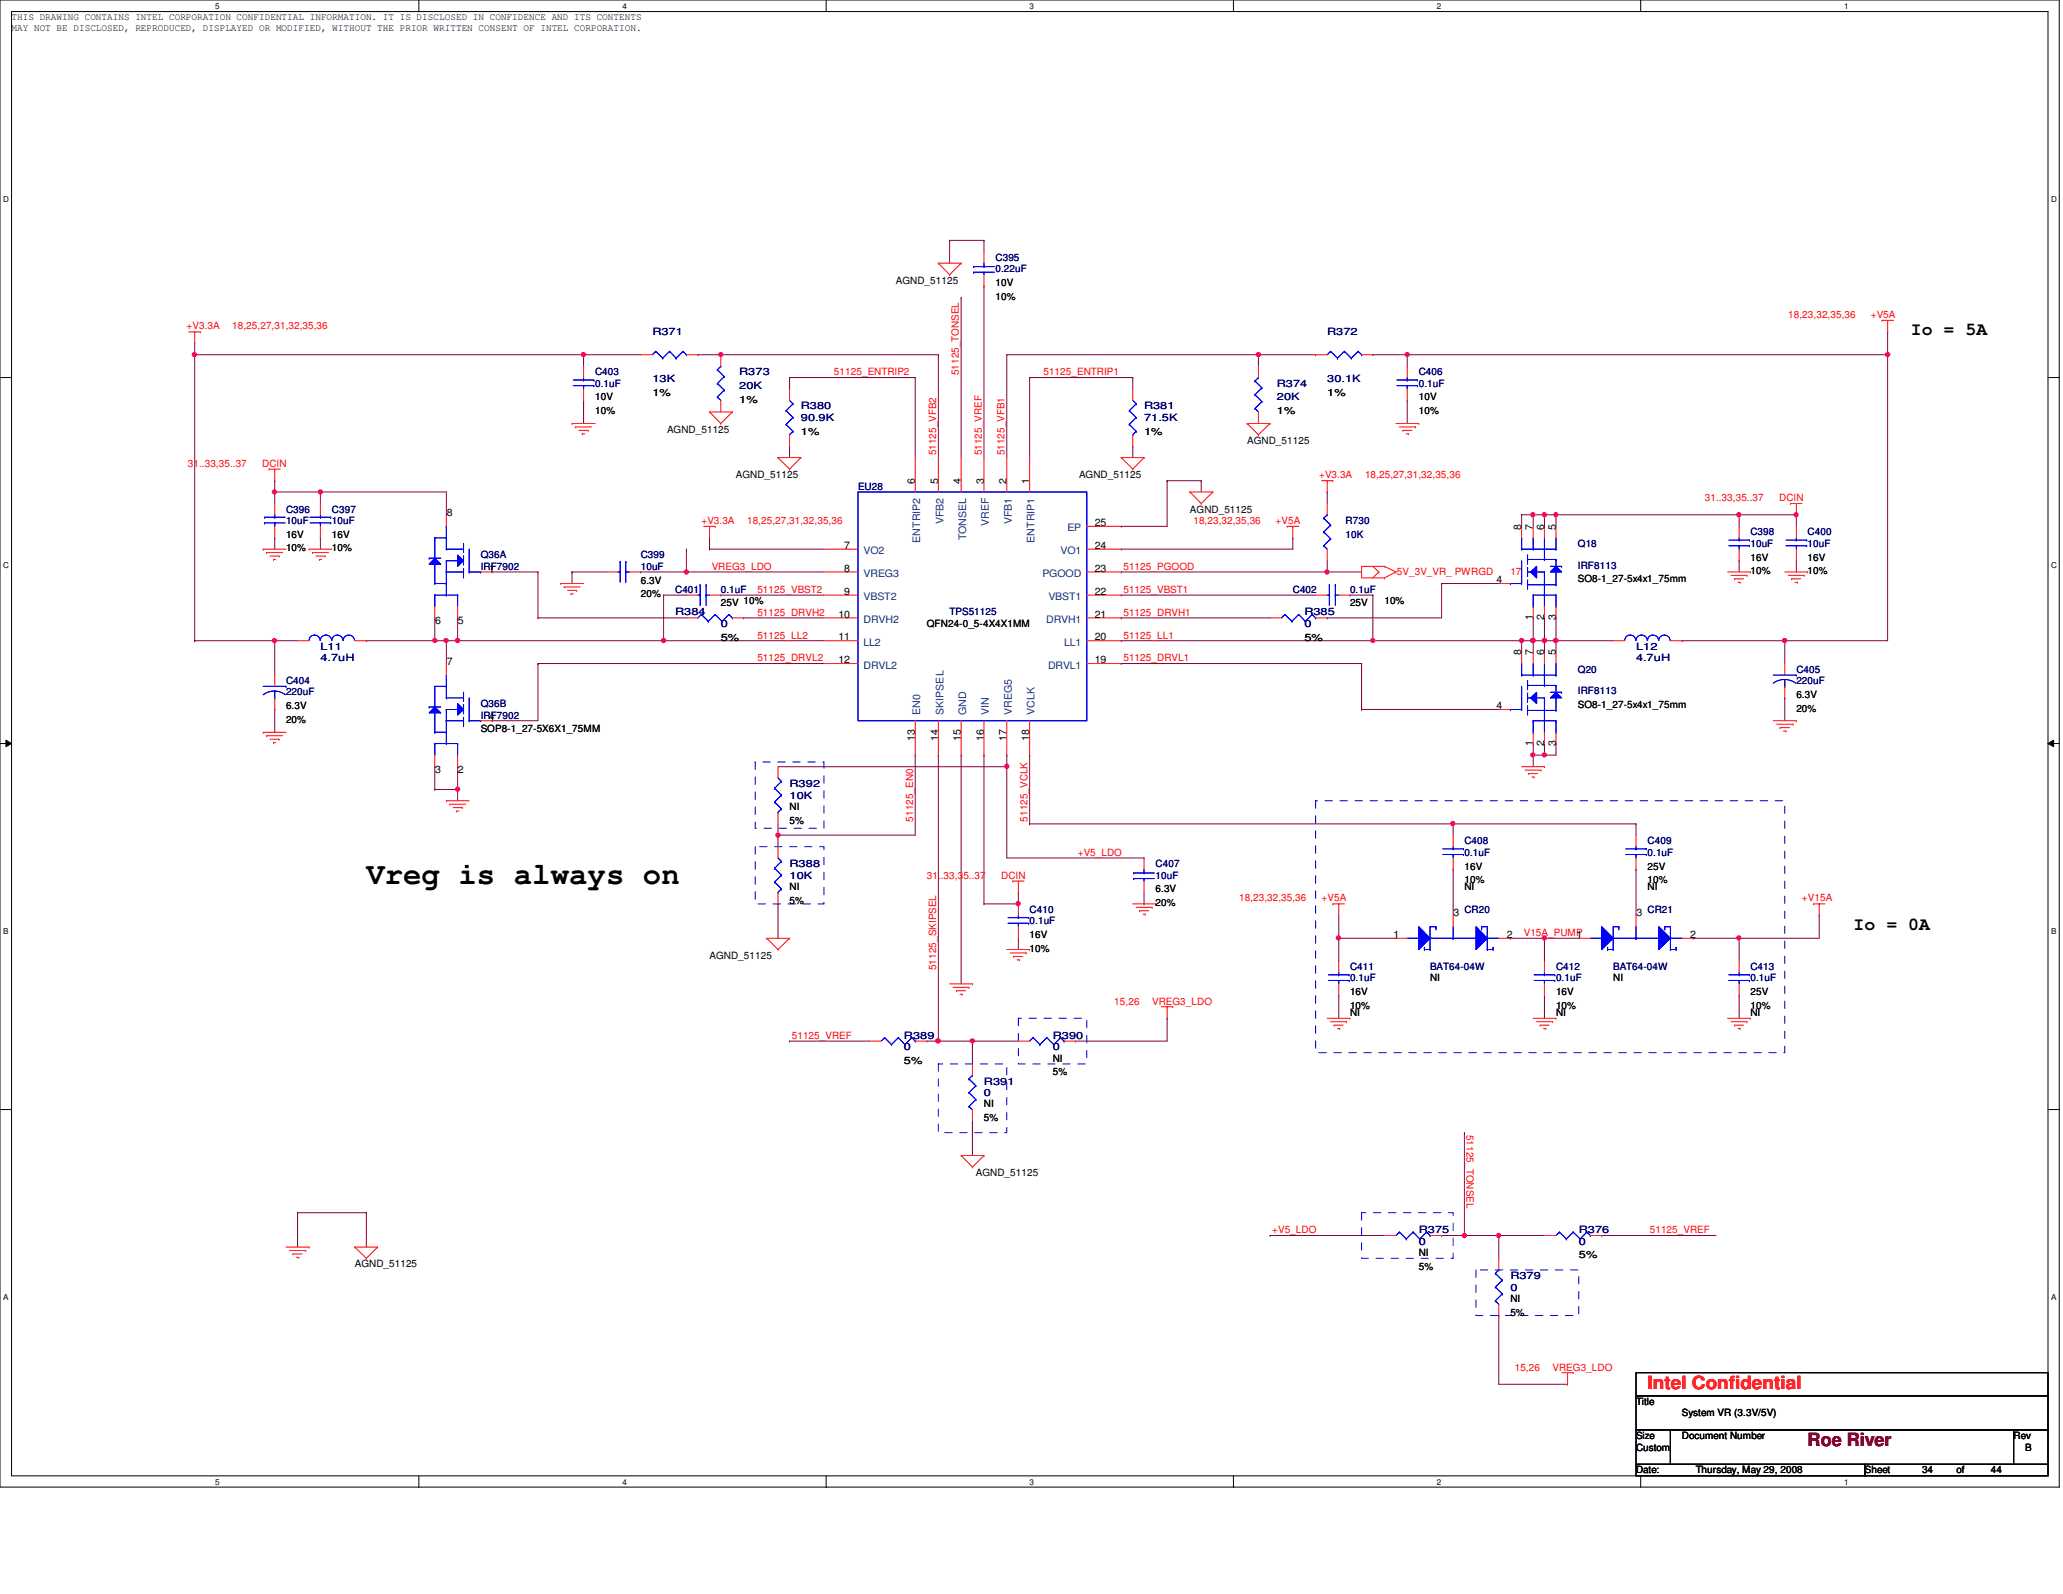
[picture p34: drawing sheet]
<svg xmlns="http://www.w3.org/2000/svg" width="279mm" height="216mm" viewBox="0 0 279 216" stroke-linecap="round" stroke-linejoin="round" font-family="sans-serif">
<defs><g id="words">
<text font-size="4.1" x="49.6" y="119.7">Vreg is always on</text>
<g font-size="2.5">
<text x="258.8" y="45.4">Io = 5A</text>
<text x="251" y="125.9">Io = 0A</text>
</g>
<text font-size="2.5" fill="#f00" x="223.1" y="188.2">Intel Confidential</text>
<text font-size="2.5" fill="#7f0000" x="244.8" y="195.9">Roe River</text>
<g font-size="1.4">
<text x="1.6" y="4.2">MAY NOT BE DISCLOSED, REPRODUCED, DISPLAYED OR MODIFIED, WITHOUT THE PRIOR WRITTEN CONSENT OF INTEL CORPORATION.</text>
<text x="1.6" y="2.7">THIS DRAWING CONTAINS INTEL CORPORATION CONFIDENTIAL INFORMATION. IT IS DISCLOSED IN CONFIDENCE AND ITS CONTENTS</text>
<text x="121.3" y="38.4">AGND_51125</text>
<text x="134.8" y="38.7">10V</text>
<text x="134.8" y="40.6">10%</text>
<text x="88.3" y="53.6">1%</text>
<text x="179.7" y="53.6">1%</text>
<text x="80.6" y="54.2">10V</text>
<text x="80.6" y="56.1">10%</text>
<text x="90.3" y="58.6">AGND_51125</text>
<text x="100.1" y="54.5">1%</text>
<text x="108.5" y="58.9">1%</text>
<text x="154.9" y="58.9">1%</text>
<text x="172.9" y="56.1">1%</text>
<text x="192.2" y="54.2">10V</text>
<text x="192.2" y="56.1">10%</text>
<text x="99.7" y="64.8">AGND_51125</text>
<text x="123.9" y="65.5" transform="rotate(-90 123.9 65.5)">6</text>
<text x="127" y="65.5" transform="rotate(-90 127 65.5)">5</text>
<text x="130.1" y="65.5" transform="rotate(-90 130.1 65.5)">4</text>
<text x="133.2" y="65.5" transform="rotate(-90 133.2 65.5)">3</text>
<text x="136.3" y="65.5" transform="rotate(-90 136.3 65.5)">2</text>
<text x="139.4" y="65.5" transform="rotate(-90 139.4 65.5)">1</text>
<text x="146.1" y="64.8">AGND_51125</text>
<text x="168.9" y="60.1">AGND_51125</text>
<text x="60.5" y="69.9">8</text>
<text x="148.3" y="71.2">25</text>
<text x="161.2" y="69.4">AGND_51125</text>
<text x="206" y="71.8" transform="rotate(-90 206 71.8)">8</text>
<text x="207.6" y="71.8" transform="rotate(-90 207.6 71.8)">7</text>
<text x="209.1" y="71.8" transform="rotate(-90 209.1 71.8)">6</text>
<text x="210.7" y="71.8" transform="rotate(-90 210.7 71.8)">5</text>
<text x="38.7" y="72.8">16V</text>
<text x="38.7" y="74.7">10%</text>
<text x="45" y="72.8">16V</text>
<text x="45" y="74.7">10%</text>
<text x="114.3" y="74.3">7</text>
<text x="114.3" y="77.4">8</text>
<text x="148.3" y="74.3">24</text>
<text x="148.3" y="77.4">23</text>
<text x="237.1" y="75.9">16V</text>
<text x="237.1" y="77.8">10%</text>
<text x="244.8" y="75.9">16V</text>
<text x="244.8" y="77.8">10%</text>
<text x="86.8" y="80.9">20%</text>
<text x="86.8" y="79">6.3V</text>
<text x="97.6" y="82.1">25V 10%</text>
<text x="113.6" y="83.7">10</text>
<text x="114.3" y="80.6">9</text>
<text x="148.3" y="80.6">22</text>
<text x="148.3" y="83.7">21</text>
<text x="182.8" y="82.1">25V</text>
<text x="187.5" y="81.8">10%</text>
<text x="202.7" y="79">4</text>
<text x="213.7" y="78.9">SO8-1_27-5x4x1_75mm</text>
<text x="58.9" y="84.5">6</text>
<text x="62" y="84.5">5</text>
<text x="97.6" y="86.8">5%</text>
<text x="113.6" y="86.7">11</text>
<text x="113.6" y="89.8">12</text>
<text x="125.5" y="84.9">QFN24-0_5-4X4X1MM</text>
<text x="148.3" y="86.7">20</text>
<text x="148.3" y="89.8">19</text>
<text x="176.7" y="86.8">5%</text>
<text x="206" y="88.8" transform="rotate(-90 206 88.8)">8</text>
<text x="207.6" y="88.8" transform="rotate(-90 207.6 88.8)">7</text>
<text x="207.6" y="84" transform="rotate(-90 207.6 84)">1</text>
<text x="209.1" y="88.8" transform="rotate(-90 209.1 88.8)">6</text>
<text x="209.1" y="84" transform="rotate(-90 209.1 84)">2</text>
<text x="210.7" y="88.8" transform="rotate(-90 210.7 88.8)">5</text>
<text x="210.7" y="84" transform="rotate(-90 210.7 84)">3</text>
<text x="60.5" y="90">7</text>
<text x="213.7" y="95.9">SO8-1_27-5x4x1_75mm</text>
<text x="243.3" y="94.5">6.3V</text>
<text x="38.7" y="97.9">20%</text>
<text x="38.7" y="96.1">6.3V</text>
<text x="65.1" y="99.2">SOP8-1_27-5X6X1_75MM</text>
<text x="123.9" y="100.3" transform="rotate(-90 123.9 100.3)">13</text>
<text x="127" y="100.3" transform="rotate(-90 127 100.3)">14</text>
<text x="130.1" y="100.3" transform="rotate(-90 130.1 100.3)">15</text>
<text x="133.2" y="100.3" transform="rotate(-90 133.2 100.3)">16</text>
<text x="136.3" y="100.3" transform="rotate(-90 136.3 100.3)">17</text>
<text x="139.4" y="100.3" transform="rotate(-90 139.4 100.3)">18</text>
<text x="202.7" y="96.1">4</text>
<text x="207.6" y="101.1" transform="rotate(-90 207.6 101.1)">1</text>
<text x="209.1" y="101.1" transform="rotate(-90 209.1 101.1)">2</text>
<text x="210.7" y="101.1" transform="rotate(-90 210.7 101.1)">3</text>
<text x="243.3" y="96.4">20%</text>
<text x="58.9" y="104.7">3</text>
<text x="62" y="104.7">2</text>
<text x="106.9" y="109.7">NI</text>
<text x="106.9" y="111.5">5%</text>
<text x="198.3" y="117.8">16V</text>
<text x="198.3" y="119.6">10%</text>
<text x="223.1" y="117.8">25V</text>
<text x="223.1" y="119.6">10%</text>
<text x="106.9" y="120.6">NI</text>
<text x="106.9" y="122.4">5%</text>
<text x="156.5" y="120.9">6.3V</text>
<text x="156.5" y="122.7">20%</text>
<text x="196.8" y="124.1">3</text>
<text x="198.3" y="120.6">NI</text>
<text x="221.6" y="124.1">3</text>
<text x="223.1" y="120.6">NI</text>
<text x="96.1" y="129.8">AGND_51125</text>
<text x="139.4" y="127">16V</text>
<text x="139.4" y="128.9">10%</text>
<text x="188.7" y="127">1</text>
<text x="204.1" y="127">2</text>
<text x="213.5" y="127">1</text>
<text x="228.9" y="127">2</text>
<text x="182.8" y="134.8">16V</text>
<text x="182.8" y="136.7">10%</text>
<text x="182.8" y="137.6">NI</text>
<text x="193.7" y="132.9">NI</text>
<text x="210.7" y="134.8">16V</text>
<text x="210.7" y="136.7">10%</text>
<text x="210.7" y="137.6">NI</text>
<text x="218.5" y="132.9">NI</text>
<text x="237.1" y="134.8">25V</text>
<text x="237.1" y="136.7">10%</text>
<text x="237.1" y="137.6">NI</text>
<text x="142.6" y="143.8">NI</text>
<text x="122.4" y="144.1">5%</text>
<text x="133.3" y="150">NI</text>
<text x="142.6" y="145.7">5%</text>
<text x="133.3" y="151.8">5%</text>
<text x="132.2" y="159.3">AGND_51125</text>
<text x="48" y="171.7">AGND_51125</text>
<text x="192.2" y="170.1">NI</text>
<text x="192.2" y="172">5%</text>
<text x="213.8" y="170.4">5%</text>
<text x="204.6" y="176.3">NI</text>
<text x="204.6" y="178.2">5%</text>
<text x="221.6" y="190.3">Title</text>
<text x="227.8" y="191.8">System VR (3.3V/5V)</text>
<text x="221.6" y="194.9">Size</text>
<text x="221.6" y="196.5">Custom</text>
<text x="227.8" y="194.9">Document Number</text>
<text x="272.7" y="194.9">Rev</text>
<text x="274.3" y="196.5">B</text>
<text x="221.6" y="199.6">Date:</text>
<text x="229.7" y="199.6">Thursday, May 29, 2008</text>
<text x="252.6" y="199.6">Sheet</text>
<text x="260.3" y="199.6">34</text>
<text x="265" y="199.6">of</text>
<text x="269.6" y="199.6">44</text>
</g>
<g font-size="1.4" fill="#00007f">
<text x="134.8" y="35.3">C395</text>
<text x="134.8" y="36.9">0.22uF</text>
<text x="88.3" y="45.4">R371</text>
<text x="179.7" y="45.4">R372</text>
<text x="80.6" y="50.8">C403</text>
<text x="80.6" y="52.4">0.1uF</text>
<text x="88.3" y="51.8">13K</text>
<text x="100.1" y="50.8">R373</text>
<text x="100.1" y="52.7">20K</text>
<text x="172.9" y="52.4">R374</text>
<text x="179.7" y="51.8">30.1K</text>
<text x="192.2" y="50.8">C406</text>
<text x="192.2" y="52.4">0.1uF</text>
<text x="108.5" y="55.5">R380</text>
<text x="108.5" y="57">90.9K</text>
<text x="154.9" y="55.5">R381</text>
<text x="154.9" y="57">71.5K</text>
<text x="172.9" y="54.2">20K</text>
<text x="38.7" y="71">10uF</text>
<text x="38.7" y="69.4">C396</text>
<text x="45" y="71">10uF</text>
<text x="45" y="69.4">C397</text>
<text x="116.2" y="66.3">EU28</text>
<text x="182.2" y="71">R730</text>
<text x="65.1" y="75.6">Q36A</text>
<text x="65.1" y="77.2">IR1F7902</text>
<text x="65.1" y="77.2">IRF7902</text>
<text x="86.8" y="75.6">C399</text>
<text x="86.8" y="77.2">10uF</text>
<text x="182.2" y="72.8">10K</text>
<text x="213.7" y="74.1">Q18</text>
<text x="213.7" y="77">IRF8113</text>
<text x="237.1" y="72.5">C398</text>
<text x="237.1" y="74.1">10uF</text>
<text x="244.8" y="72.5">C400</text>
<text x="244.8" y="74.1">10uF</text>
<text x="91.4" y="83.4">R384</text>
<text x="91.4" y="80.3">C401</text>
<text x="97.6" y="80.3">0.1uF</text>
<text x="128.6" y="83.4">TPS51125</text>
<text x="175.1" y="80.3">C402</text>
<text x="176.7" y="83.4">R385</text>
<text x="182.8" y="80.3">0.1uF</text>
<text x="43.4" y="89.6">4.7uH</text>
<text x="43.4" y="88">L11</text>
<text x="97.6" y="84.9">0</text>
<text x="176.7" y="84.9">0</text>
<text x="221.6" y="88">L12</text>
<text x="221.6" y="89.6">4.7uH</text>
<text x="38.7" y="94.2">220uF</text>
<text x="38.7" y="92.7">C404</text>
<text x="65.1" y="95.8">Q36B</text>
<text x="213.7" y="91.1">Q20</text>
<text x="213.7" y="94.1">IRF8113</text>
<text x="243.3" y="91.1">C405</text>
<text x="243.3" y="92.7">220uF</text>
<text x="65.1" y="97.3">IR4F7902</text>
<text x="65.1" y="97.3">IRF7902</text>
<text x="106.9" y="106.6">R392</text>
<text x="106.9" y="108.2">10K</text>
<text x="106.9" y="117.4">R388</text>
<text x="106.9" y="119">10K</text>
<text x="156.5" y="117.4">C407</text>
<text x="156.5" y="119">10uF</text>
<text x="198.3" y="114.3">C408</text>
<text x="198.3" y="115.9">0.1uF</text>
<text x="223.1" y="114.3">C409</text>
<text x="223.1" y="115.9">0.1uF</text>
<text x="139.4" y="123.7">C410</text>
<text x="139.4" y="125.2">0.1uF</text>
<text x="198.3" y="123.7">CR20</text>
<text x="223.1" y="123.7">CR21</text>
<text x="182.8" y="131.4">C411</text>
<text x="193.7" y="131.4">BAT64-04W</text>
<text x="210.7" y="131.4">C412</text>
<text x="218.5" y="131.4">BAT64-04W</text>
<text x="237.1" y="131.4">C413</text>
<text x="182.8" y="132.9">0.1uF</text>
<text x="210.7" y="132.9">0.1uF</text>
<text x="237.1" y="132.9">0.1uF</text>
<text x="122.4" y="140.7">R389</text>
<text x="122.4" y="142.2">0</text>
<text x="142.6" y="140.7">R390</text>
<text x="142.6" y="142.2">0</text>
<text x="133.3" y="146.9">R39</text>
<text x="133.3" y="148.4">0</text>
<text x="136.4" y="146.9">1</text>
<text x="192.2" y="167">R375</text>
<text x="213.8" y="167">R376</text>
<text x="192.2" y="168.6">0</text>
<text x="204.6" y="173.2">R379</text>
<text x="213.8" y="168.6">0</text>
<text x="204.6" y="174.8">0</text>
</g>
<g font-size="1.4" fill="#f00">
<text x="25.3" y="44.6">+V3.3A</text>
<text x="31.5" y="44.6">18,25,27,31,32,35,36</text>
<text x="242.2" y="43.1">18,23,32,35,36</text>
<text x="253.4" y="43.1">+V5A</text>
<text x="112.9" y="50.8">51125_ENTRIP2</text>
<text x="129.9" y="50.8" transform="rotate(-90 129.9 50.8)">51125_TONSEL</text>
<text x="141.3" y="50.8">51125_ENTRIP1</text>
<text x="25.4" y="63.2">31..33,35..37</text>
<text x="35.5" y="63.2">DCIN</text>
<text x="126.8" y="61.7" transform="rotate(-90 126.8 61.7)">51125_VFB2</text>
<text x="133" y="61.7" transform="rotate(-90 133 61.7)">51125_VREF</text>
<text x="136.1" y="61.7" transform="rotate(-90 136.1 61.7)">51125_VFB1</text>
<text x="178.6" y="64.8">+V3.3A</text>
<text x="184.9" y="64.8">18,25,27,31,32,35,36</text>
<text x="95" y="71">+V3.3A</text>
<text x="101.2" y="71">18,25,27,31,32,35,36</text>
<text x="161.6" y="71">18,23,32,35,36</text>
<text x="172.8" y="71">+V5A</text>
<text x="230.9" y="67.9">31..33,35..37</text>
<text x="241" y="67.9">DCIN</text>
<text x="96.4" y="77.2">VREG3_LDO</text>
<text x="152.1" y="77.2">51125_PGOOD</text>
<text x="189.2" y="77.9">5V_3V_VR_ PWRGD</text>
<text x="204.6" y="77.9">17</text>
<text x="102.6" y="83.4">51125_DRVH2</text>
<text x="102.6" y="80.3">51125_VBST2</text>
<text x="152.1" y="80.3">51125_VBST1</text>
<text x="152.1" y="83.4">51125_DRVH1</text>
<text x="102.6" y="86.5">51125_LL2</text>
<text x="102.6" y="89.6">51125_DRVL2</text>
<text x="152.1" y="86.5">51125_LL1</text>
<text x="152.1" y="89.6">51125_DRVL1</text>
<text x="123.7" y="111.3" transform="rotate(-90 123.7 111.3)">51125_EN0</text>
<text x="139.1" y="111.3" transform="rotate(-90 139.1 111.3)">51125_VCLK</text>
<text x="125.5" y="119">31.</text>
<text x="127.4" y="119">.33,3</text>
<text x="130.5" y="119">5..37</text>
<text x="135.6" y="119">DCIN</text>
<text x="146" y="115.9">+V5_LDO</text>
<text x="167.8" y="122.1">18,23,32,35,36</text>
<text x="179" y="122.1">+V5A</text>
<text x="244.1" y="122.1">+V15A</text>
<text x="126.8" y="131.4" transform="rotate(-90 126.8 131.4)">51125_SKIPSEL</text>
<text x="206.4" y="126.8">V15A_PUMP</text>
<text x="150.9" y="136.1">15,26</text>
<text x="156" y="136.1">VREG3_LDO</text>
<text x="107.2" y="140.7">51125_VREF</text>
<text x="198.6" y="153.7" transform="rotate(90 198.6 153.7)">51125_TONSEL</text>
<text x="172.3" y="167">+V5_LDO</text>
<text x="223.4" y="167">51125_VREF</text>
<text x="205.1" y="185.6">15,26</text>
<text x="210.3" y="185.6">VREG3_LDO</text>
</g>
<g font-size="1.4" fill="#003f7f">
<text x="127.8" y="71" transform="rotate(-90 127.8 71)">VFB2</text>
<text x="133.9" y="71.3" transform="rotate(-90 133.9 71.3)">VREF</text>
<text x="137" y="71" transform="rotate(-90 137 71)">VFB1</text>
<text x="144.6" y="72">EP</text>
<text x="117" y="75.1">VO2</text>
<text x="124.6" y="73.5" transform="rotate(-90 124.6 73.5)">ENTRIP2</text>
<text x="130.9" y="73.2" transform="rotate(-90 130.9 73.2)">TONSEL</text>
<text x="140.1" y="73.5" transform="rotate(-90 140.1 73.5)">ENTRIP1</text>
<text x="143.6" y="75.1">VO1</text>
<text x="117" y="78.1">VREG3</text>
<text x="117" y="81.3">VBST2</text>
<text x="141.2" y="78.1">PGOOD</text>
<text x="142" y="81.3">VBST1</text>
<text x="117" y="84.4">DRVH2</text>
<text x="117" y="87.5">LL2</text>
<text x="141.7" y="84.4">DRVH1</text>
<text x="144.1" y="87.5">LL1</text>
<text x="117" y="90.6">DRVL2</text>
<text x="141.9" y="90.6">DRVL1</text>
<text x="124.6" y="96.9" transform="rotate(-90 124.6 96.9)">EN0</text>
<text x="127.8" y="96.9" transform="rotate(-90 127.8 96.9)">SKIPSEL</text>
<text x="130.9" y="96.9" transform="rotate(-90 130.9 96.9)">GND</text>
<text x="133.9" y="96.9" transform="rotate(-90 133.9 96.9)">VIN</text>
<text x="137" y="96.9" transform="rotate(-90 137 96.9)">VREG5</text>
<text x="140.1" y="96.9" transform="rotate(-90 140.1 96.9)">VCLK</text>
</g>
<g font-size="1.1">
<text x="29.1" y="1.2">5</text>
<text x="84.3" y="1.2">4</text>
<text x="139.4" y="1.2">3</text>
<text x="194.6" y="1.2">2</text>
<text x="249.8" y="1.2">1</text>
<text x=".4" y="27.3">D</text>
<text x="277.8" y="27.3">D</text>
<text x=".4" y="76.9">C</text>
<text x="277.8" y="76.9">C</text>
<text x=".4" y="126.4">B</text>
<text x="277.8" y="126.4">B</text>
<text x=".4" y="176">A</text>
<text x="277.8" y="176">A</text>
<text x="29.1" y="201.1">5</text>
<text x="84.3" y="201.1">4</text>
<text x="139.4" y="201.1">3</text>
<text x="194.6" y="201.1">2</text>
<text x="249.8" y="201.1">1</text>
</g>
</g></defs>
<path d="M0 0h278.9v201.4h-278.9zM1.6 1.6h275.8v198.3h-275.8z" fill="none" stroke="#000" stroke-width=".14"/>
<g fill="#fff">
<path d="M29.1 .2h.6v1.2h-.6z"/>
<path d="M29.1 200.1h.6v1.2h-.6z"/>
</g>
<path d="M56.7 0v1.6M56.7 199.9v1.6" fill="none" stroke="#000" stroke-width=".14"/>
<g fill="#fff">
<path d="M84.3 .2h.6v1.2h-.6z"/>
<path d="M84.3 200.1h.6v1.2h-.6z"/>
</g>
<path d="M111.9 0v1.6M111.9 199.9v1.6" fill="none" stroke="#000" stroke-width=".14"/>
<g fill="#fff">
<path d="M139.4 .2h.6v1.2h-.6z"/>
<path d="M139.4 200.1h.6v1.2h-.6z"/>
</g>
<path d="M167 0v1.6M167 199.9v1.6" fill="none" stroke="#000" stroke-width=".14"/>
<g fill="#fff">
<path d="M194.6 .2h.6v1.2h-.6z"/>
<path d="M194.6 200.1h.6v1.2h-.6z"/>
</g>
<path d="M222.2 0v1.6M222.2 199.9v1.6" fill="none" stroke="#000" stroke-width=".14"/>
<g fill="#fff">
<path d="M249.8 .2h.6v1.2h-.6z"/>
<path d="M249.8 200.1h.6v1.2h-.6z"/>
<path d="M.4 26.3h.8v1.2h-.8z"/>
<path d="M277.8 26.3h.8v1.2h-.8z"/>
<path d="M.4 75.9h.8v1.2h-.8z"/>
<path d="M277.8 75.9h.8v1.2h-.8z"/>
</g>
<path d="M0 51.1h1.6M277.4 51.1h1.5" fill="none" stroke="#000" stroke-width=".14"/>
<g fill="#fff">
<path d="M.4 125.5h.7v1.2h-.7z"/>
<path d="M277.8 125.5h.7v1.2h-.7z"/>
</g>
<path d="M0 100.7h1.6M.8 100.2l.8 .5-.8 .4zM277.4 100.7l.7-.5v.9zM277.4 100.7h1.5" fill="none" stroke="#000" stroke-width=".14"/>
<path d="M.8 100.2l.8 .5-.8 .4zM277.4 100.7l.7-.5v.9z" fill="#000"/>
<g fill="#fff">
<path d="M.4 175h.7v1.2h-.7z"/>
<path d="M277.8 175h.7v1.2h-.7z"/>
</g>
<path d="M0 150.3h1.6M277.4 150.3h1.5" fill="none" stroke="#000" stroke-width=".14"/>
<path d="M127.1 102.3h.1M127.1 102.3v38.7h-1.6M125.5 141h.1M49.6 164.3h.1M49.6 164.3v4.6M216.9 167.3h.1M216.9 167.3h15.5" fill="none" stroke="#7f003f" stroke-width=".14"/>
<circle cx="127" cy="141" r=".29" fill="#f0f"/>
<circle cx="127" cy="141" r=".29" fill="none" stroke="#f0f" stroke-width=".14"/>
<path d="M89.9 86.8h.1M89.9 86.8h21.7M139.4 102.3h.1M139.4 102.3v9.3M172 167.3h.1M172 167.3h15.5" fill="none" stroke="#7f003f" stroke-width=".14"/>
<circle cx="89.9" cy="86.8" r=".29" fill="#f0f"/>
<circle cx="89.9" cy="86.8" r=".29" fill="none" stroke="#f0f" stroke-width=".14"/>
<g fill="none" stroke="#7f003f" stroke-width=".14">
<path d="M124 51.1h.1M124 51.1v10.9M127.1 48h.1M127.1 48v14M130.2 40.3h.1M130.2 40.3v21.7M136.4 48h.1M136.4 48v14M139.4 51.1h.1M139.4 51.1v10.9M37.2 72.9h.1M37.2 72.9v1.5"/>
<path d="M96.1 74.4h.1M96.1 74.4h15.5M97.6 80.6h.1M97.6 80.6h14M100.7 83.7h.1M100.7 83.7h10.9M133.3 122.4h.1M133.3 122.4h4.6M137.9 127.1h.1M137.9 127.1v1.5"/>
</g>
<circle cx="137.9" cy="122.4" r=".3" fill="#f0f"/>
<circle cx="137.9" cy="122.4" r=".3" fill="none" stroke="#f0f" stroke-width=".14"/>
<g fill="none" stroke="#7f003f" stroke-width=".14">
<path d="M37.2 66.6h.1M37.2 65.1h.1M37.2 65.1v3.1M66.6 77.5h.1M66.6 77.5h6.3M37.2 86.8h.1M37.2 86.8h3.1M66.6 97.6h.1M66.6 97.6h6.3M58.9 103.8h.1M58.9 103.8v3.1M62 106.9h.1"/>
<path d="M62 106.9v1.6"/>
</g>
<circle cx="37.2" cy="86.8" r=".29" fill="#f0f"/>
<circle cx="37.2" cy="86.8" r=".29" fill="none" stroke="#f0f" stroke-width=".14"/>
<g fill="none" stroke="#7f003f" stroke-width=".14">
<path d="M128.6 32.6h.1M128.6 32.6h4.7M128.6 32.6v3M106.9 51.1h.1M106.9 51.1h17.1M37.2 86.8h.1M37.2 96.1h.1M37.2 86.8v4.6M37.2 96.1v3.1M49.6 86.8h.1M49.6 86.8h9.3M58.9 106.9h.1"/>
<path d="M62 103.8h.1M62 103.8v3.1h-3.1M137.9 120.9h.1M137.9 120.9v1.5"/>
</g>
<circle cx="62" cy="106.9" r=".3" fill="#f0f"/>
<circle cx="62" cy="106.9" r=".3" fill="none" stroke="#f0f" stroke-width=".14"/>
<path d="M60.5 86.8h.1M62 83.7h.1M62 83.7v3.1h-1.5" fill="none" stroke="#7f003f" stroke-width=".14"/>
<circle cx="62" cy="86.8" r=".29" fill="#f0f"/>
<circle cx="62" cy="86.8" r=".29" fill="none" stroke="#f0f" stroke-width=".14"/>
<path d="M58.9 83.7h.1M58.9 83.7v3.1" fill="none" stroke="#7f003f" stroke-width=".14"/>
<circle cx="58.9" cy="86.8" r=".29" fill="#f0f"/>
<circle cx="58.9" cy="86.8" r=".29" fill="none" stroke="#f0f" stroke-width=".14"/>
<g fill="none" stroke="#7f003f" stroke-width=".14">
<path d="M133.3 38.7h.1M133.3 32.6h.1M133.3 32.6v1.5M133.3 38.7v23.3M139.4 51.1h.1M139.4 51.1h14M153.4 51.1h.1M153.4 51.1v1.6M77.5 77.5h.1M77.5 77.5h4.6M77.5 77.5v1.5M93 77.5h.1"/>
<path d="M93 77.5h18.6M153.4 60.5h.1M153.4 60.5v1.5M62 86.8h.1M72.9 89.9h.1M72.9 89.9h38.7M72.9 89.9v7.7M89.9 80.6h.1M89.9 80.6v6.2h-27.9M89.9 80.6h3.1M196.8 111.6h.1M196.8 111.6h24.8"/>
<path d="M105.4 122.4h.1M105.4 122.4v4.7"/>
</g>
<circle cx="196.8" cy="111.5" r=".3" fill="#f0f"/>
<circle cx="196.8" cy="111.5" r=".3" fill="none" stroke="#f0f" stroke-width=".14"/>
<path d="M72.9 77.5h.1M72.9 77.5v6.2M72.9 83.7h.1M72.9 83.7h20.1M105.4 113.1h.1M105.4 113.1h18.6" fill="none" stroke="#7f003f" stroke-width=".14"/>
<circle cx="105.4" cy="113.1" r=".3" fill="#f0f"/>
<circle cx="105.4" cy="113.1" r=".3" fill="none" stroke="#f0f" stroke-width=".14"/>
<g fill="none" stroke="#7f003f" stroke-width=".14">
<path d="M151.8 71.3h.1M151.8 74.4h.1M151.8 71.3h6.3M151.8 74.4h23.3M151.8 80.6h.1M151.8 83.7h.1M151.8 86.8h.1M151.8 80.6h26.4M151.8 83.7h20.2M151.8 86.8h34.1M105.4 113.1h.1M105.4 113.1v1.6"/>
<path d="M124 102.3h.1M124 102.3v10.8M130.2 102.3h.1M130.2 102.3v31M133.3 102.3h.1M133.3 102.3v20.1M136.4 103.8h.1M136.4 103.8v12.4h18.5M154.9 116.2h.1M207.6 102.3h.1M207.6 102.3v1.5M207.6 102.3h1.6"/>
<path d="M198.3 167.3h.1M198.3 167.3h4.7M203 167.3h.1M203 178.2h.1M203 167.3v3.1M203 178.2v9.3"/>
</g>
<circle cx="209.2" cy="102.3" r=".29" fill="#f0f"/>
<circle cx="209.2" cy="102.3" r=".29" fill="none" stroke="#f0f" stroke-width=".14"/>
<circle cx="207.6" cy="102.3" r=".29" fill="#f0f"/>
<circle cx="207.6" cy="102.3" r=".29" fill="none" stroke="#f0f" stroke-width=".14"/>
<path d="M209.2 127.1h.1M209.2 127.1h4.6" fill="none" stroke="#7f003f" stroke-width=".14"/>
<circle cx="209.2" cy="127" r=".3" fill="#f0f"/>
<circle cx="209.2" cy="127" r=".3" fill="none" stroke="#f0f" stroke-width=".14"/>
<g fill="none" stroke="#7f003f" stroke-width=".14">
<path d="M195.2 79h.1M195.2 79h7.8M206.1 69.7h.1M206.1 69.7v1.6M206.1 69.7h3.1M207.6 69.7h.1M207.6 69.7v1.6M210.7 69.7h.1M210.7 69.7v1.6M184.4 96.1h.1M184.4 96.1h18.6M209.2 100.7h.1"/>
<path d="M209.2 100.7v1.6M210.7 100.7h.1M210.7 100.7v1.6M229.3 127.1h.1M229.3 127.1h6.2"/>
</g>
<circle cx="207.6" cy="69.7" r=".3" fill="#f0f"/>
<circle cx="207.6" cy="69.7" r=".3" fill="none" stroke="#f0f" stroke-width=".14"/>
<path d="M209.2 69.7h.1M209.2 69.7v1.6M209.2 69.7h1.5M246.4 124h.1M246.4 124v3.1" fill="none" stroke="#7f003f" stroke-width=".14"/>
<circle cx="209.2" cy="69.7" r=".3" fill="#f0f"/>
<circle cx="209.2" cy="69.7" r=".3" fill="none" stroke="#f0f" stroke-width=".14"/>
<path d="M210.7 69.7h.1M210.7 69.7h24.8" fill="none" stroke="#7f003f" stroke-width=".14"/>
<circle cx="210.7" cy="69.7" r=".29" fill="#f0f"/>
<circle cx="210.7" cy="69.7" r=".29" fill="none" stroke="#f0f" stroke-width=".14"/>
<path d="M235.5 127.1h.1M235.5 127.1v3.1" fill="none" stroke="#7f003f" stroke-width=".14"/>
<circle cx="235.5" cy="127" r=".3" fill="#f0f"/>
<circle cx="235.5" cy="127" r=".3" fill="none" stroke="#f0f" stroke-width=".14"/>
<path d="M235.5 75.9h.1M235.5 69.7h.1M235.5 69.7v1.6M235.5 75.9v1.6M243.3 75.9h.1M243.3 69.7h.1M243.3 69.7v1.6M243.3 75.9v1.6M235.5 127.1h.1M235.5 127.1h10.9" fill="none" stroke="#7f003f" stroke-width=".14"/>
<circle cx="243.2" cy="69.7" r=".3" fill="#f0f"/>
<circle cx="243.2" cy="69.7" r=".3" fill="none" stroke="#f0f" stroke-width=".14"/>
<path d="M235.5 69.7h.1M235.5 69.7h7.8M196.8 117.8h.1M196.8 117.8v6.2" fill="none" stroke="#7f003f" stroke-width=".14"/>
<circle cx="235.5" cy="69.7" r=".3" fill="#f0f"/>
<circle cx="235.5" cy="69.7" r=".3" fill="none" stroke="#f0f" stroke-width=".14"/>
<path d="M181.3 127.1h.1M181.3 127.1h7.8M235.5 134.8h.1M235.5 134.8v3.1" fill="none" stroke="#7f003f" stroke-width=".14"/>
<circle cx="181.3" cy="127" r=".3" fill="#f0f"/>
<circle cx="181.3" cy="127" r=".3" fill="none" stroke="#f0f" stroke-width=".14"/>
<path d="M195.2 79h.1M195.2 79v4.7h-15.5M179.7 83.7h.1M241.7 86.8h.1M241.7 86.8v3.1M181.3 134.8h.1M181.3 134.8v3.1" fill="none" stroke="#7f003f" stroke-width=".14"/>
<circle cx="241.7" cy="86.8" r=".29" fill="#f0f"/>
<circle cx="241.7" cy="86.8" r=".29" fill="none" stroke="#f0f" stroke-width=".14"/>
<path d="M206.1 86.8h.1M206.1 86.8h1.5M241.7 94.5h.1M241.7 94.5v3.1M221.6 111.6h.1M221.6 111.6v1.5M181.3 127.1h.1M181.3 127.1v3.1" fill="none" stroke="#7f003f" stroke-width=".14"/>
<circle cx="207.6" cy="86.8" r=".29" fill="#f0f"/>
<circle cx="207.6" cy="86.8" r=".29" fill="none" stroke="#f0f" stroke-width=".14"/>
<circle cx="206.1" cy="86.8" r=".29" fill="#f0f"/>
<circle cx="206.1" cy="86.8" r=".29" fill="none" stroke="#f0f" stroke-width=".14"/>
<path d="M241.7 86.8h.1M241.7 86.8h14" fill="none" stroke="#7f003f" stroke-width=".14"/>
<circle cx="241.7" cy="86.8" r=".29" fill="#f0f"/>
<circle cx="241.7" cy="86.8" r=".29" fill="none" stroke="#f0f" stroke-width=".14"/>
<path d="M151.8 89.9h.1M151.8 89.9h32.6M184.4 89.9h.1M184.4 89.9v6.2M185.9 80.6h.1M185.9 86.8h.1M185.9 80.6v6.2M185.9 86.8h20.2M207.6 100.7h.1M207.6 100.7v1.6M221.6 117.8h.1M221.6 117.8v6.2" fill="none" stroke="#7f003f" stroke-width=".14"/>
<circle cx="185.9" cy="86.8" r=".29" fill="#f0f"/>
<circle cx="185.9" cy="86.8" r=".29" fill="none" stroke="#f0f" stroke-width=".14"/>
<g fill="none" stroke="#7f003f" stroke-width=".14">
<path d="M158.1 65.1h.1M158.1 65.1v6.2M182.8 80.6h.1M182.8 80.6h3.1M207.6 83.7h.1M207.6 83.7v3.1M210.7 86.8h.1M210.7 86.8h7.8M227.8 86.8h.1M227.8 86.8h13.9M209.2 102.3h.1M209.2 102.3h1.5"/>
<path d="M209.2 127.1h.1M209.2 134.8h.1M209.2 127.1v3.1M209.2 134.8v3.1"/>
</g>
<circle cx="207.6" cy="86.8" r=".29" fill="#f0f"/>
<circle cx="207.6" cy="86.8" r=".29" fill="none" stroke="#f0f" stroke-width=".14"/>
<path d="M158.1 65.1h.1M158.1 65.1h4.6M162.7 65.1h.1M162.7 65.1v1.5M210.7 83.7h.1M210.7 83.7v3.1" fill="none" stroke="#7f003f" stroke-width=".14"/>
<circle cx="210.7" cy="86.8" r=".29" fill="#f0f"/>
<circle cx="210.7" cy="86.8" r=".29" fill="none" stroke="#f0f" stroke-width=".14"/>
<path d="M207.6 86.8h.1M209.2 83.7h.1M209.2 83.7v3.1h-1.6" fill="none" stroke="#7f003f" stroke-width=".14"/>
<circle cx="209.2" cy="86.8" r=".29" fill="#f0f"/>
<circle cx="209.2" cy="86.8" r=".29" fill="none" stroke="#f0f" stroke-width=".14"/>
<circle cx="207.6" cy="86.8" r=".29" fill="#f0f"/>
<circle cx="207.6" cy="86.8" r=".29" fill="none" stroke="#f0f" stroke-width=".14"/>
<path d="M206.1 86.8h.1M206.1 86.8v1.5M210.7 86.8h.1M210.7 86.8v1.5M196.8 111.6h.1M196.8 111.6v1.5" fill="none" stroke="#7f003f" stroke-width=".14"/>
<circle cx="210.7" cy="86.8" r=".29" fill="#f0f"/>
<circle cx="210.7" cy="86.8" r=".29" fill="none" stroke="#f0f" stroke-width=".14"/>
<path d="M209.2 86.8h.1M209.2 86.8v1.5" fill="none" stroke="#7f003f" stroke-width=".14"/>
<circle cx="209.2" cy="86.8" r=".29" fill="#f0f"/>
<circle cx="209.2" cy="86.8" r=".29" fill="none" stroke="#f0f" stroke-width=".14"/>
<path d="M207.6 86.8h.1M207.6 86.8v1.5" fill="none" stroke="#7f003f" stroke-width=".14"/>
<circle cx="207.6" cy="86.8" r=".29" fill="#f0f"/>
<circle cx="207.6" cy="86.8" r=".29" fill="none" stroke="#f0f" stroke-width=".14"/>
<path d="M131.7 141h.1M131.7 141v3.1" fill="none" stroke="#7f003f" stroke-width=".14"/>
<circle cx="131.7" cy="141" r=".29" fill="#f0f"/>
<circle cx="131.7" cy="141" r=".29" fill="none" stroke="#f0f" stroke-width=".14"/>
<path d="M154.9 122.4h.1M154.9 120.9v1.5M106.9 141h.1M106.9 141h10.9M127.1 141h.1M127.1 141h10.8M131.7 141h.1M145.7 141h.1M145.7 141h12.4" fill="none" stroke="#7f003f" stroke-width=".14"/>
<circle cx="127" cy="141" r=".29" fill="#f0f"/>
<circle cx="127" cy="141" r=".29" fill="none" stroke="#f0f" stroke-width=".14"/>
<path d="M43.4 72.9h.1M43.4 72.9v1.5M198.3 153.4h.1M198.3 153.4v13.9" fill="none" stroke="#7f003f" stroke-width=".14"/>
<circle cx="198.3" cy="167.3" r=".3" fill="#f0f"/>
<circle cx="198.3" cy="167.3" r=".3" fill="none" stroke="#f0f" stroke-width=".14"/>
<path d="M195.2 167.3h.1M195.2 167.3h3.1M203 167.3h.1M203 167.3h6.2" fill="none" stroke="#7f003f" stroke-width=".14"/>
<circle cx="203" cy="167.3" r=".29" fill="#f0f"/>
<circle cx="203" cy="167.3" r=".29" fill="none" stroke="#f0f" stroke-width=".14"/>
<path d="M37.2 66.6h.1M37.2 66.6h6.2M43.4 66.6h.1M43.4 66.6v1.6M131.7 151.8h.1M131.7 151.8v4.7" fill="none" stroke="#7f003f" stroke-width=".14"/>
<circle cx="37.2" cy="66.6" r=".3" fill="#f0f"/>
<circle cx="37.2" cy="66.6" r=".3" fill="none" stroke="#f0f" stroke-width=".14"/>
<path d="M179.7 77.5h.1M179.7 77.5h4.7M139.4 111.6h.1M139.4 111.6h57.4M204.6 127.1h.1M204.6 127.1h4.6" fill="none" stroke="#7f003f" stroke-width=".14"/>
<circle cx="179.7" cy="77.5" r=".29" fill="#f0f"/>
<circle cx="179.7" cy="77.5" r=".29" fill="none" stroke="#f0f" stroke-width=".14"/>
<path d="M43.4 66.6h.1M43.4 66.6h17.1" fill="none" stroke="#7f003f" stroke-width=".14"/>
<circle cx="43.4" cy="66.6" r=".3" fill="#f0f"/>
<circle cx="43.4" cy="66.6" r=".3" fill="none" stroke="#f0f" stroke-width=".14"/>
<path d="M60.5 89.9h.1M60.5 86.8v3.1" fill="none" stroke="#7f003f" stroke-width=".14"/>
<circle cx="60.4" cy="86.8" r=".29" fill="#f0f"/>
<circle cx="60.4" cy="86.8" r=".29" fill="none" stroke="#f0f" stroke-width=".14"/>
<path d="M97.6 48h.1M97.6 48h29.5M106.9 51.1h.1M106.9 51.1v1.6M60.5 69.7h.1M60.5 66.6v3.1M106.9 60.5h.1M106.9 60.5v1.5M58.9 86.8h.1M58.9 86.8h1.6" fill="none" stroke="#7f003f" stroke-width=".14"/>
<circle cx="97.6" cy="48" r=".29" fill="#f0f"/>
<circle cx="97.6" cy="48" r=".29" fill="none" stroke="#f0f" stroke-width=".14"/>
<path d="M79 48h.1M79 48h7.8" fill="none" stroke="#7f003f" stroke-width=".14"/>
<circle cx="79" cy="48" r=".29" fill="#f0f"/>
<circle cx="79" cy="48" r=".29" fill="none" stroke="#f0f" stroke-width=".14"/>
<path d="M26.4 48h.1M26.4 46.5v1.5M94.5 48h.1M94.5 48h3.1M190.6 48h.1M190.6 48h65.1M255.7 48h.1M255.7 48v38.8" fill="none" stroke="#7f003f" stroke-width=".14"/>
<circle cx="255.7" cy="48" r=".29" fill="#f0f"/>
<circle cx="255.7" cy="48" r=".29" fill="none" stroke="#f0f" stroke-width=".14"/>
<path d="M136.4 48h34M170.4 48h.1" fill="none" stroke="#7f003f" stroke-width=".14"/>
<circle cx="170.4" cy="48" r=".29" fill="#f0f"/>
<circle cx="170.4" cy="48" r=".29" fill="none" stroke="#f0f" stroke-width=".14"/>
<path d="M26.4 48h.1M26.4 48h52.6M79 54.2h.1M79 48h.1M79 48v1.6M79 54.2v3.2M170.4 48h.1M170.4 48v1.6M170.4 48h7.8M178.2 48h.1M96.1 72.9h.1M96.1 72.9v1.5" fill="none" stroke="#7f003f" stroke-width=".14"/>
<circle cx="26.3" cy="48" r=".29" fill="#f0f"/>
<circle cx="26.3" cy="48" r=".29" fill="none" stroke="#f0f" stroke-width=".14"/>
<path d="M26.4 48v38.8M190.6 54.2h.1M190.6 48h.1M190.6 48v1.6M190.6 54.2v3.2M255.7 45h.1M255.7 45v3M26.4 86.8h.1M26.4 86.8h10.8" fill="none" stroke="#7f003f" stroke-width=".14"/>
<circle cx="190.6" cy="48" r=".29" fill="#f0f"/>
<circle cx="190.6" cy="48" r=".29" fill="none" stroke="#f0f" stroke-width=".14"/>
<g fill="none" stroke="#7f003f" stroke-width=".14">
<path d="M185.9 48h.1M185.9 48h4.7M175.1 72.9h.1M175.1 72.9v1.5M209.2 86.8h.1M209.2 86.8h1.5M105.4 103.8h31M136.4 103.8h.1M158.1 137.9h.1M158.1 137.9v3.1M181.3 127.1h.1M181.3 124v3.1"/>
<path d="M203 187.5h9.3M212.3 187.5h.1"/>
</g>
<circle cx="136.4" cy="103.8" r=".3" fill="#f0f"/>
<circle cx="136.4" cy="103.8" r=".3" fill="none" stroke="#f0f" stroke-width=".14"/>
<g fill="none" stroke="#7f003f" stroke-width=".14">
<path d="M93 74.4h.1M93 74.4v3.1M151.8 77.5h.1M151.8 77.5h27.9M179.7 77.5h.1M179.7 66.6h.1M179.7 66.6v1.6M179.7 75.9v1.6M105.4 113.1h.1M105.4 111.6v1.5M136.4 102.3h.1M136.4 102.3v1.5"/>
<path d="M40.3 164.3h.1M40.3 164.3v4.6M40.3 164.3h9.3M49.6 164.3h.1"/>
</g>
<circle cx="93" cy="77.5" r=".3" fill="#f0f"/>
<circle cx="93" cy="77.5" r=".3" fill="none" stroke="#f0f" stroke-width=".14"/>
<path d="M86.8 77.5h.1M86.8 77.5h6.2" fill="none" stroke="#7f003f" stroke-width=".14"/>
<g fill="none" stroke="#f00" stroke-width=".14">
<path d="M127.1 35.6h.1M127.1 35.6h3.1M127.1 35.6l1.5 1.6M128.6 37.2h.1M130.2 35.6h.1M130.2 35.6l-1.6 1.6M25.6 45h1.5M26.4 45h.1M26.4 45v1.5M27.1 45h.1M77.5 57.4h.1M77.5 57.4h3.1"/>
<path d="M77.9 57.8h.1M77.9 57.8h2.2M78.4 58.3h1.3M78.9 58.8h.1M78.9 58.8h.3M79.7 58.3h.1M86.8 48h1.5M93 48h1.5M96.1 55.8h.1M96.1 55.8h3.1M96.1 55.8l1.5 1.6M97.6 57.4h.1"/>
<path d="M97.6 48v1.6M97.6 54.2v1.6M99.2 55.8h.1M99.2 55.8l-1.6 1.6M153.4 52.7v1.5M153.4 58.9v1.6M168.9 57.4h.1M168.9 57.4h3.1M168.9 57.4l1.5 1.5M170.4 58.9h.1M170.4 49.6v1.5M170.4 55.8v1.6"/>
<path d="M172 57.4h.1M172 57.4l-1.6 1.5M189.1 57.4h3.1M189.5 57.8h2.2M190 58.3h.1M190 58.3h1.2M190.5 58.8h.3M190.8 58.8h.1M191.7 57.8h.1M192.2 57.4h.1M254.9 43.4h.1M254.9 43.4h1.6"/>
<path d="M255.7 43.4h.1M255.7 43.4v1.6M35.6 74.4h.1M35.6 74.4h3.1M36.1 74.8h.1M36.1 74.8h2.2M36.4 63.5h.1M36.4 63.5h1.6M36.6 75.3h1.2M37 75.8h.1M37 75.8h.3M37.2 63.5h.1"/>
<path d="M37.2 63.5v1.6M37.2 68.2v1.5M37.2 71.3v1.6M37.8 75.3h.1M41.9 74.4h.1M41.9 74.4h3.1M42.3 74.8h.1M42.3 74.8h2.2M42.8 75.3h1.2M43.3 75.8h.1M43.3 75.8h.3M44 75.3h.1"/>
<path d="M75.9 79h.1M75.9 79h3.1M76.4 79.5h.1M76.4 79.5h2.2M76.9 80h1.2M78.1 80h.1M82.1 77.5h1.6M85.2 77.5h1.6M95.3 71.3h1.6M96.1 71.3h.1M96.1 71.3v1.6M96.9 71.3h.1"/>
<path d="M105.4 62h.1M105.4 62h3.1M105.4 62l1.5 1.5M106.9 63.5h.1M108.5 62h.1M108.5 62l-1.6 1.5M111.6 74.4h4.6M111.6 77.5h4.6M124 62v4.6M127.1 62v4.6M130.2 62v4.6M133.3 62v4.6"/>
<path d="M136.4 62v4.6M139.4 62v4.6M147.2 74.4h4.6M147.2 77.5h4.6M147.2 71.3h4.6M151.8 62h.1M151.8 62h3.1M151.8 62l1.6 1.5M153.4 63.5h.1M154.9 62h.1M154.9 62l-1.5 1.5M161.2 66.6h.1"/>
<path d="M161.2 66.6h3.1M161.2 66.6l1.5 1.6M162.7 68.2h.1M164.3 66.6h.1M164.3 66.6l-1.6 1.6M174.3 71.3h.1M174.3 71.3h1.6M175.1 71.3h.1M175.1 71.3v1.6M179 65.1h1.5M179.7 65.1h.1M179.7 65.1v1.5"/>
<path d="M180.5 65.1h.1M184.4 76.7h.1M184.4 76.7v1.6h3.1M184.4 76.7h3.1M185.9 76.7l.8 .8M186.7 77.5h.1M186.7 77.5l-.8 .8M187.5 78.3h.1M187.5 76.7h.1M187.5 76.7l1.6 .8M189.1 77.5h.1M189.1 77.5l-1.6 .8"/>
<path d="M234 77.5h3.1M234.4 77.9h2.2M234.9 78.4h.1M234.9 78.4h1.2M235.4 78.9h.3M235.7 78.9h.1M236.6 77.9h.1M237.1 77.5h.1M241.7 77.5h3.1M242.2 77.9h2.1M242.5 68.2h.1M242.5 68.2h1.6"/>
<path d="M242.7 78.4h.1M242.7 78.4h1.2M243.1 78.9h.3M243.3 68.2h.1M243.3 68.2v1.5M243.3 71.3v1.6M243.3 74.4v1.5M243.4 78.9h.1M244.3 77.9h.1M244.8 77.5h.1M35.6 99.2h.1M35.6 99.2h3.1"/>
<path d="M36.1 99.7h.1M36.1 99.7h2.2M77.3 80.4h.1M77.3 80.4h.3M93 83.7h1.5M99.2 83.7h1.5M111.6 80.6h4.6M111.6 83.7h4.6M111.6 86.8h4.6M111.6 89.9h4.6M124 97.6v4.7M127.1 97.6v4.7"/>
<path d="M130.2 97.6v4.7M133.3 97.6v4.7M136.4 97.6v4.7M139.4 97.6v4.7M147.2 80.6h4.6M147.2 83.7h4.6M147.2 86.8h4.6M147.2 89.9h4.6M172 83.7h1.6M178.2 80.6h1.5M178.2 83.7h1.5M181.3 80.6h1.5"/>
<path d="M218.5 86.8h1.5M226.2 86.8h1.6M240.2 97.6h3.1M240.6 98.1h2.2M241.1 98.6h.1M241.1 98.6h1.3M241.6 99h.3M241.9 99h.1M242.8 98.1h.1M243.3 97.6h.1M36.6 100.1h1.2M37 100.6h.1"/>
<path d="M37 100.6h.3M37.8 100.1h.1M60.5 108.5h.1M60.5 108.5h3M60.9 108.9h.1M60.9 108.9h2.2M61.4 109.4h1.2M61.8 109.9h.1M61.8 109.9h.3M62.6 109.4h.1M105.4 103.8v1.6M105.4 110v1.6"/>
<path d="M105.4 114.7v1.5M137.2 119.3h.1M137.2 119.3h1.5M137.9 119.3h.1M137.9 119.3v1.6M206.1 103.8h3.1M206.5 104.3h2.2M207 104.8h.1M207 104.8h1.2M207.5 105.2h.3M207.8 105.2h.1M208.7 104.3h.1"/>
<path d="M209.2 103.8h.1M221.6 113.1v1.6M221.6 116.2v1.6M103.8 127.1h.1M103.8 127.1h3.1M103.8 127.1l1.6 1.5M105.4 128.6h.1M105.4 120.9v1.5M106.9 127.1h.1M106.9 127.1l-1.5 1.5M128.6 133.3h3.1M129.1 133.7h2.1"/>
<path d="M129.5 134.2h.1M129.5 134.2h1.3M130 134.7h.3M130.3 134.7h.1M131.2 133.7h.1M131.7 133.3h.1M136.4 128.6h3M136.8 129.1h2.2M137.3 129.5h.1M137.3 129.5h1.2M137.8 130h.2M137.9 122.4v1.6"/>
<path d="M137.9 125.5v1.6M138 130h.1M139 129.1h.1M139.4 128.6h.1M153.4 122.4h3.1M153.9 122.9h2.1M154.3 123.4h.1M154.3 123.4h1.3M154.8 123.8h.3M155.1 123.8h.1M156 122.9h.1M156.5 122.4h.1"/>
<path d="M157.3 136.4h1.5M158.1 136.4h.1M158.1 136.4v1.5M158.8 136.4h.1M179.7 137.9h3.1M180.2 138.4h2.2M180.5 122.4h.1M180.5 122.4h1.6M180.7 138.9h.1M180.7 138.9h1.2M181.1 139.3h.3M181.3 122.4h.1"/>
<path d="M181.3 122.4v1.6M181.3 130.2v1.5M181.3 133.3v1.5M181.4 139.3h.1M182.4 138.4h.1M182.8 137.9h.1M207.6 137.9h3.1M208.1 138.4h2.2M208.6 138.9h.1M208.6 138.9h1.2M209 139.3h.3M209.2 130.2v1.5"/>
<path d="M209.2 133.3v1.5M209.3 139.3h.1M210.3 138.4h.1M210.7 137.9h.1M234 137.9h3.1M234.4 138.4h2.2M234.9 138.9h.1M234.9 138.9h1.2M235.4 139.3h.3M235.5 130.2v1.5M235.5 133.3v1.5M235.7 139.3h.1"/>
<path d="M236.6 138.4h.1M237.1 137.9h.1M245.6 122.4h.1M245.6 122.4h1.5M246.4 122.4h.1M246.4 122.4v1.6M117.8 141h1.5M124 141h1.5M130.2 156.5h.1M130.2 156.5h3.1M130.2 156.5l1.5 1.6M131.7 158.1h.1"/>
<path d="M133.3 156.5h.1M133.3 156.5l-1.6 1.6M137.9 141h1.5M144.1 141h1.6M38.7 168.9h3.2M39.2 169.4h2.2M39.7 169.8h.1M39.7 169.8h1.2M40.1 170.3h.4M40.5 170.3h.1M41.4 169.4h.1M41.9 168.9h.1"/>
<path d="M48 168.9h.1M48 168.9h3.1M48 168.9l1.6 1.5M49.6 170.4h.1M51.1 168.9h.1M51.1 168.9l-1.5 1.5M187.5 167.3h1.6M193.7 167.3h1.5M203 170.4v1.6M203 176.7v1.5M211.5 185.9h1.6M212.3 185.9h.1"/>
<path d="M212.3 185.9v1.6M213.1 185.9h.1"/>
</g>
<path d="M221.6 185.9h55.8v3.2h-55.8zM221.6 189.1h55.8v4.6h-55.8zM221.6 193.7h4.6v4.6h-4.6zM221.6 198.3h31v1.6h-31zM226.2 193.7h46.5v4.6h-46.5zM252.6 198.3h24.8v1.6h-24.8zM272.7 193.7h4.7v4.6h-4.7z" fill="none" stroke="#000" stroke-width=".14"/>
<path d="M102.3 114.7h9.3v7.7h-9.3zM102.3 103.2h9.3v9h-9.3zM178.2 108.5h63.5v34.1h-63.5zM137.9 137.9h9.3v6.2h-9.3zM127.1 144.1h9.3v9.3h-9.3zM184.4 164.3h12.4v6.1h-12.4zM199.9 172h13.9v6.2h-13.9z" fill="none" stroke="#00f" stroke-width=".14" stroke-dasharray="1 1 1 1 1 1 1 1"/>
<g fill="none" stroke="#00f" stroke-width=".14">
<path d="M88.8 47.6h.1M88.8 47.6l-.5 .4M88.8 47.6l.9 .9M89.7 48.5h.1M90.7 47.6h.1M90.7 47.6l-1 .9M90.7 47.6l.9 .9M91.6 48.5h.1M92.5 47.6h.1M92.5 47.6l-.9 .9M92.5 47.6l.5 .4M93 48h.1"/>
<path d="M97.2 53.8h.1M97.2 51.9h.1M97.2 50.1h.1M97.2 53.8l.4 .4M97.2 51.9l.9 .9M97.2 50.1l.9 .9M97.6 49.6h.1M97.6 49.6l-.4 .5M98.1 52.8h.1M98.1 51h.1M98.1 52.8l-.9 1M98.1 51l-.9 .9"/>
<path d="M153 55.6h.1M153 57.5h.1M153 55.6l.9 1M153 57.5l.9 .9M153.4 58.9h.1M153.4 54.2l.5 .5M153.9 54.7h.1M153.9 56.6h.1M153.9 58.4h.1M153.9 54.7l-.9 .9M153.9 56.6l-.9 .9M153.9 58.4l-.5 .5"/>
<path d="M170 55.3h.1M170 53.5h.1M170 51.6h.1M170 55.3l.4 .5M170 53.5l.9 .9M170 51.6l.9 .9M170.4 51.1h.1M170.4 51.1l-.4 .5M170.9 54.4h.1M170.9 52.5h.1M170.9 54.4l-.9 .9M170.9 52.5l-.9 1"/>
<path d="M35.8 70.8h.1M35.8 70.1h.1M35.8 70.8h2.8M35.8 70.1h2.8M37.2 70.1h.1M37.2 70.8h.1M37.2 69.7v.4M37.2 70.8v.5M83.7 77.5h.3M84 77.5h.1M84 76.1h.1M84 76.1v2.8"/>
<path d="M84.8 76.1h.1M84.8 77.5h.1M84.8 77.5h.4M84.8 76.1v2.8M116.2 66.6h31v31h-31zM180 79.2h.1M180 79.2v2.8M180.8 79.2h.1M180.8 79.2v2.8M241.9 73.9h2.8M241.9 73.2h2.8M243.3 73.2h.1"/>
<path d="M243.3 73.9h.1M243.3 72.9v.3M243.3 73.9v.5M244.7 73.9h.1M244.7 73.2h.1M95 83.2h.1M95 83.2l-.5 .5M95 83.2l.9 1M95.9 84.2h.1M96.9 83.2h.1M96.9 83.2l-1 1M96.9 83.2l.9 1"/>
<path d="M97.8 84.2h.1M98.7 83.2h.1M98.7 83.2l-.9 1M98.7 83.2l.5 .5M99.2 83.7h.1M174 83.2h.1M174 83.2l-.4 .5M174 83.2l1 1M175 84.2h.1M175.9 83.2h.1M175.9 83.2l-.9 1M175.9 83.2l.9 1"/>
<path d="M176.8 84.2h.1M177.7 83.2h.1M177.7 83.2l-.9 1M177.7 83.2l.5 .5M178.2 83.7h.1M179.7 80.6h.3M180 80.6h.1M180.8 80.6h.1M180.8 80.6h.5M220 86.7a.74 .74 0 0 1 .8-.7 .74 .74 0 0 1 .7 .7M221.6 86.7a.76 .76 0 0 1 .7-.7 .76 .76 0 0 1 .8 .7M223.1 86.7a.74 .74 0 0 1 .8-.7 .74 .74 0 0 1 .7 .7"/>
<path d="M224.7 86.7a.76 .76 0 0 1 .7-.7 .76 .76 0 0 1 .8 .7M104.9 117.6h.1M104.9 119.5h.1M104.9 106.8h.1M104.9 108.6h.1M104.9 117.6l.9 .9M104.9 119.5l.9 .9M104.9 106.8l.9 .9M104.9 108.6l.9 1M105.4 110h.1M105.4 116.2l.4 .5M105.4 105.4l.4 .4"/>
<path d="M105.8 116.7h.1M105.8 118.5h.1M105.8 105.8h.1M105.8 107.7h.1M105.8 109.6h.1M105.8 116.7l-.9 .9M105.8 118.5l-.9 1M105.8 105.8l-.9 1M105.8 107.7l-.9 .9M105.8 109.6l-.4 .4M220.2 115.7h2.8M220.2 115h2.8"/>
<path d="M221.6 115h.1M221.6 115.7h.1M221.6 114.7v.3M221.6 115.7v.5M223 115.7h.1M223 115h.1M105.4 120.9h.1M105.8 120.4h.1M105.8 120.4l-.4 .5M136.5 125.1h2.8M136.5 124.3h2.8M137.9 124.3h.1"/>
<path d="M137.9 125.1h.1M137.9 124v.3M137.9 125.1v.4M139.3 125.1h.1M139.3 124.3h.1M179.9 132.8h2.8M179.9 132h2.8M181.3 132h.1M181.3 132.8h.1M181.3 131.7v.3M181.3 132.8v.5M182.7 132.8h.1"/>
<path d="M182.7 132h.1M207.8 132.8h2.8M207.8 132h2.8M209.2 132h.1M209.2 132.8h.1M209.2 131.7v.3M209.2 132.8v.5M210.6 132.8h.1M210.6 132h.1M234.1 132.8h2.8M234.1 132h2.8M235.5 132h.1"/>
<path d="M235.5 132.8h.1M235.5 131.7v.3M235.5 132.8v.5M236.9 132.8h.1M236.9 132h.1M119.8 140.5h.1M119.8 140.5l-.5 .5M119.8 140.5l.9 1M120.7 141.5h.1M121.7 140.5h.1M121.7 140.5l-1 1M121.7 140.5l.9 1"/>
<path d="M122.6 141.5h.1M123.5 140.5h.1M123.5 140.5l-.9 1M123.5 140.5l.5 .5M124 141h.1M139.9 140.5h.1M139.9 140.5l-.5 .5M139.9 140.5l.9 1M140.8 141.5h.1M141.8 140.5h.1M141.8 140.5l-1 1M141.8 140.5l.9 1"/>
<path d="M142.7 141.5h.1M143.6 140.5h.1M143.6 140.5l-.9 1M143.6 140.5l.5 .5M144.1 141h.1M189.5 166.9h.1M189.5 166.9l-.4 .4M189.5 166.9l1 .9M190.5 167.8h.1M191.4 166.9h.1M191.4 166.9l-.9 .9M191.4 166.9l.9 .9"/>
<path d="M192.3 167.8h.1M193.2 166.9h.1M193.2 166.9l.5 .4M193.2 166.9l-.9 .9M193.7 167.3h.1M202.5 176.2h.1M202.5 174.3h.1M202.5 172.5h.1M202.5 176.2l.5 .5M202.5 174.3l1 1M202.5 172.5l1 .9M203 172h.1"/>
<path d="M203 172l-.5 .5M203.5 175.3h.1M203.5 173.4h.1M203.5 175.3l-1 .9M203.5 173.4l-1 .9"/>
</g>
<path d="M207.3 94.5l.8-.7v1.5z" fill-rule="evenodd" fill="#00f"/>
<path d="M207.3 94.5l.8-.7v1.5z" fill="none" stroke="#00f" stroke-width=".14"/>
<path d="M210.7 93.8l.8 .7h-1.5z" fill="#00f"/>
<g fill="none" stroke="#00f" stroke-width=".14">
<path d="M204.6 96.1h.1M204.6 96.1h1.5M206.1 96.1h.1M206.1 91.4h.1M206.1 89.9h.1M206.1 89.9v1.5M206.1 93v3.1M206.1 91.4h4.6M206.9 95.6h.1M206.9 93.9h.1M206.9 92.2h.1M206.9 92.8h.1"/>
<path d="M206.9 92.2v1.2M206.9 93.9v1.3M206.9 95.6v1.3M206.9 96.2h3.8M206.9 92.8h3.8M206.9 94.5h.6M207.5 94.5h.1M207.6 91.4h.1M207.6 97.6h.1M207.6 99.2h.1M207.6 89.9v1.5M207.6 97.6v1.6"/>
<path d="M207.6 97.6h3.1M208.2 94.5h1M209.2 94.5h.1M209.2 97.6h.1M209.2 91.4h.1M209.2 99.2h.1M209.2 89.9v3.1M209.2 94.5v4.7M210 93.8h1.5M210.7 93.8l.8 .7h-1.5zM210.7 96.2h.1M210.7 94.5h.1"/>
<path d="M210.7 92.8h.1M210.7 91.4h.1M210.7 97.6h.1M210.7 99.2h.1M210.7 89.9v1.5M210.7 92.8v1M210.7 94.5v1.7M210.7 97.6v1.6M211.5 93.8h.1"/>
</g>
<path d="M207.3 94.5l.8-.7v1.5z" fill-rule="evenodd" fill="#00f"/>
<path d="M207.3 94.5l.8-.7v1.5z" fill="none" stroke="#00f" stroke-width=".14"/>
<path d="M210.7 93.8l.8 .7h-1.5z" fill="#00f"/>
<g fill="none" stroke="#00f" stroke-width=".14">
<path d="M58.1 95.8h.1M58.1 95.8h1.6M58.9 93h.1M58.9 93v2.9M60.5 99.2h.1M60.5 93h.1M60.5 97.6h.1M60.5 96.1h.1M60.5 96.1h1.5M60.5 93v1.5M60.5 96.1v3.1M62.8 95.5h.1"/>
<path d="M62.8 97.2h.1M62.8 95.5v1.2M62.8 97.2v1.2M63.5 97.6h1.6M65.1 97.6h.1M204.6 96.1h.1M204.6 96.1h1.5M206.1 96.1h.1M206.1 91.4h.1M206.1 89.9h.1M206.1 89.9v1.5M206.1 93v3.1"/>
<path d="M206.1 91.4h4.6M206.9 95.6h.1M206.9 93.9h.1M206.9 92.2h.1M206.9 92.8h.1M206.9 92.2v1.2M206.9 93.9v1.3M206.9 95.6v1.3M206.9 96.2h3.8M206.9 92.8h3.8M206.9 94.5h.6M207.5 94.5h.1"/>
<path d="M207.6 91.4h.1M207.6 97.6h.1M207.6 99.2h.1M207.6 89.9v1.5M207.6 97.6v1.6M207.6 97.6h3.1M208.2 94.5h1M209.2 94.5h.1M209.2 97.6h.1M209.2 91.4h.1M209.2 99.2h.1M209.2 89.9v3.1"/>
<path d="M209.2 94.5v4.7M210 93.8h1.5M210.7 93.8l.8 .7h-1.5zM210.7 96.2h.1M210.7 94.5h.1M210.7 92.8h.1M210.7 91.4h.1M210.7 97.6h.1M210.7 99.2h.1M210.7 89.9v1.5M210.7 92.8v1M210.7 94.5v1.7"/>
<path d="M210.7 97.6v1.6M211.5 93.8h.1"/>
</g>
<path d="M203 96.1h1.6M206.1 88.3v1.6M207.6 88.3v1.6M207.6 99.2v1.5M209.2 88.3v1.6M209.2 99.2v1.5M210.7 88.3v1.6M210.7 99.2v1.5" fill="none" stroke="#f00" stroke-width=".14"/>
<path d="M62 95.3l.8 .8-.8 .8z" fill-rule="evenodd" fill="#00f"/>
<path d="M58.9 99.2h.1M58.9 96.4v2.8M60.5 94.5h.1M60.5 94.5h2.3M62 95.3l.8 .8-.8 .8zM62.8 93.8h.1M62.8 93.8v1.2M63.5 97.6h.1M63.5 94.5v3.1M62 100.7h.1M62 100.7v1.6" fill="none" stroke="#00f" stroke-width=".14"/>
<path d="M58.9 95.8l.8 .8h-1.6z" fill="#00f"/>
<g fill="none" stroke="#00f" stroke-width=".14">
<path d="M58.1 95.8h.1M58.1 95.8h1.6M58.9 95.8l.8 .8h-1.6zM58.9 93h.1M58.9 99.2h1.6M58.9 93h1.6M58.9 93v2.9M60.5 97.6h.1M60.5 91.4h.1M60.5 99.2h.1M60.5 93h.1M60.5 96.1h.1"/>
<path d="M60.5 91.4v3.1M60.5 96.1v4.6M60.5 97.6h2.3M60.5 96.1h1.5M62.8 95.5h.1M62.8 97.2h.1M62.8 95.5v1.2M62.8 97.2v1.2M63.5 97.6h1.6M65.1 97.6h.1M58.9 100.7h.1M58.9 100.7v1.6"/>
<path d="M58.9 100.7h3.1M60.5 100.7h.1M62 100.7h.1"/>
</g>
<path d="M62 95.3l.8 .8-.8 .8z" fill-rule="evenodd" fill="#00f"/>
<path d="M58.9 99.2h.1M58.9 96.4v2.8M60.5 94.5h.1M60.5 94.5h2.3M62 95.3l.8 .8-.8 .8zM62.8 93.8h.1M62.8 93.8v1.2M63.5 97.6h.1M63.5 94.5v3.1M62 100.7h.1M62 100.7v1.6" fill="none" stroke="#00f" stroke-width=".14"/>
<path d="M58.9 95.8l.8 .8h-1.6z" fill="#00f"/>
<g fill="none" stroke="#00f" stroke-width=".14">
<path d="M77.6 52.2h2.8M77.6 51.5h2.8M79 51.5h.1M79 52.2h.1M79 51.1v.4M79 52.2v.5M80.4 52.2h.1M80.4 51.5h.1M179.3 73.9h.1M179.3 72.1h.1M179.3 70.2h.1M179.3 73.9l.4 .5"/>
<path d="M179.3 72.1l.9 .9M179.3 70.2l.9 .9M179.7 69.7h.1M179.7 69.7l-.4 .5M180.2 73h.1M180.2 71.1h.1M180.2 73l-.9 .9M180.2 71.1l-.9 1M58.9 95.8l.8 .8h-1.6zM58.9 99.2h1.6M58.9 93h1.6M60.5 97.6h.1"/>
<path d="M60.5 91.4h.1M60.5 99.2h.1M60.5 93h.1M60.5 91.4v1.6M60.5 99.2v1.5M60.5 97.6h2.3M58.9 100.7h.1M58.9 100.7v1.6M58.9 100.7h3.1M60.5 100.7h.1M62 100.7h.1M193.7 125.5h.8"/>
<path d="M194.5 125.5h.1M131.2 149.9h.1M131.2 148h.1M131.2 146.1h.1M131.2 149.9l.5 .4M131.2 148l1 .9M131.2 146.1l1 1M131.7 145.7h.1M131.7 145.7l-.5 .4M132.2 148.9h.1M132.2 147.1h.1M132.2 148.9l-1 1"/>
<path d="M132.2 147.1l-1 .9"/>
</g>
<path d="M79 49.6v1.5M79 52.7v1.5M179.7 68.2v1.5M179.7 74.4v1.5M60.5 89.9v1.5M65.1 97.6h1.5M58.9 102.3v1.5M62 102.3v1.5M131.7 144.1v1.6M131.7 150.3v1.5" fill="none" stroke="#f00" stroke-width=".14"/>
<path d="M192.2 125.5l1.5 1.6-1.5 1.5z" fill="#00f"/>
<g fill="none" stroke="#00f" stroke-width=".14">
<path d="M190.6 127.1h1.6M192.2 125.5l1.5 1.6-1.5 1.5zM192.2 127.1h.1M192.9 128.3h.1M192.9 128.6h.1M192.9 128.3v.3M192.9 128.6h.8M193.7 128.6h.1M193.7 127.1h6.2M193.7 125.5v3.1M194.5 125.8h.1M194.5 125.5v.3"/>
<path d="M196.8 127.1h.1M200.7 125.8h.1M200.7 125.5v.3M201.4 128.6h.1M201.4 128.6h.8M201.4 125.5v3.1M202.2 128.6h.1M202.2 128.3h.1M202.2 128.3v.3"/>
</g>
<path d="M199.9 125.5l1.5 1.6-1.5 1.5z" fill="#00f"/>
<path d="M193.7 125.5h.8M194.5 125.5h.1M196.8 127.1h.1M196.8 125.5v1.6M199.9 125.5l1.5 1.6-1.5 1.5zM200.7 125.5h.1M200.7 125.5h.7M201.4 127.1h.1M201.4 127.1h1.6" fill="none" stroke="#00f" stroke-width=".14"/>
<path d="M192.2 125.5l1.5 1.6-1.5 1.5z" fill="#00f"/>
<g fill="none" stroke="#00f" stroke-width=".14">
<path d="M190.6 127.1h1.6M192.2 125.5l1.5 1.6-1.5 1.5zM192.2 127.1h.1M192.9 128.3h.1M192.9 128.6h.1M192.9 128.3v.3M192.9 128.6h.8M193.7 128.6h.1M193.7 127.1h6.2M193.7 125.5v3.1M194.5 125.8h.1M194.5 125.5v.3"/>
<path d="M196.8 127.1h.1M200.7 125.8h.1M200.7 125.5v.3M201.4 128.6h.1M201.4 128.6h.8M201.4 125.5v3.1M202.2 128.6h.1M202.2 128.3h.1M202.2 128.3v.3"/>
</g>
<path d="M199.9 125.5l1.5 1.6-1.5 1.5z" fill="#00f"/>
<g fill="none" stroke="#00f" stroke-width=".14">
<path d="M58.1 75.6h.1M58.1 75.6h1.6M58.9 72.9h.1M58.9 72.9v2.9M60.5 79h.1M60.5 72.9h.1M60.5 77.5h.1M60.5 75.9h.1M60.5 72.9v1.5M60.5 75.9v3.1M60.5 75.9h1.5M62.8 75.3h.1"/>
<path d="M62.8 77h.1M62.8 75.3v1.2M62.8 77v1.3M63.5 77.5h1.6M65.1 77.5h.1M196.8 127.1h.1M196.8 125.5v1.6M199.9 125.5l1.5 1.6-1.5 1.5zM200.7 125.5h.1M200.7 125.5h.7M201.4 127.1h.1M201.4 127.1h1.6"/>
</g>
<path d="M189.1 127.1h1.5M196.8 124v1.5M203 127.1h1.6" fill="none" stroke="#f00" stroke-width=".14"/>
<path d="M62 75.2l.8 .7-.8 .8z" fill-rule="evenodd" fill="#00f"/>
<path d="M58.9 79h.1M58.9 76.2v2.8M60.5 74.4h.1M60.5 74.4h2.3M62 75.2l.8 .7-.8 .8zM62.8 73.6h.1M62.8 73.6v1.2M63.5 77.5h.1M63.5 74.4v3.1M62 80.6h.1M62 80.6v1.5" fill="none" stroke="#00f" stroke-width=".14"/>
<path d="M58.9 75.6l.8 .8h-1.6z" fill="#00f"/>
<g fill="none" stroke="#00f" stroke-width=".14">
<path d="M58.1 75.6h.1M58.1 75.6h1.6M58.9 75.6l.8 .8h-1.6zM58.9 72.9h.1M58.9 79h1.6M58.9 72.9h1.6M58.9 72.9v2.9M60.5 77.5h.1M60.5 71.3h.1M60.5 79h.1M60.5 72.9h.1M60.5 75.9h.1"/>
<path d="M60.5 71.3v3.1M60.5 75.9v4.7M60.5 77.5h2.3M60.5 75.9h1.5M62.8 75.3h.1M62.8 77h.1M62.8 75.3v1.2M62.8 77v1.3M63.5 77.5h1.6M65.1 77.5h.1M58.9 80.6h.1M58.9 80.6v1.5"/>
<path d="M58.9 80.6h3.1M60.5 80.6h.1M62 80.6h.1"/>
</g>
<path d="M62 75.2l.8 .7-.8 .8z" fill-rule="evenodd" fill="#00f"/>
<path d="M58.9 79h.1M58.9 76.2v2.8M60.5 74.4h.1M60.5 74.4h2.3M62 75.2l.8 .7-.8 .8zM62.8 73.6h.1M62.8 73.6v1.2M63.5 77.5h.1M63.5 74.4v3.1M62 80.6h.1M62 80.6v1.5" fill="none" stroke="#00f" stroke-width=".14"/>
<path d="M58.9 75.6l.8 .8h-1.6z" fill="#00f"/>
<g fill="none" stroke="#00f" stroke-width=".14">
<path d="M106.5 55.6h.1M106.5 57.5h.1M106.5 55.6l.9 1M106.5 57.5l.9 .9M106.9 58.9h.1M106.9 54.2l.5 .5M107.4 54.7h.1M107.4 56.6h.1M107.4 58.4h.1M107.4 54.7l-.9 .9M107.4 56.6l-.9 .9M107.4 58.4l-.5 .5"/>
<path d="M180.2 47.6h.1M180.2 47.6l-.5 .4M180.2 47.6l.9 .9M181.1 48.5h.1M182.1 47.6h.1M182.1 47.6l-1 .9M182.1 47.6l.9 .9M183 48.5h.1M183.9 47.6h.1M183.9 47.6l-.9 .9M183.9 47.6l.5 .4M184.4 48h.1"/>
<path d="M189.2 52.2h2.8M189.2 51.5h2.8M190.6 51.5h.1M190.6 52.2h.1M190.6 51.1v.4M190.6 52.2v.5M192 52.2h.1M192 51.5h.1M42 70.8h2.8M42 70.1h2.8M43.4 70.1h.1M43.4 70.8h.1"/>
<path d="M43.4 69.7v.4M43.4 70.8v.5M44.8 70.8h.1M44.8 70.1h.1M58.9 75.6l.8 .8h-1.6zM58.9 79h1.6M58.9 72.9h1.6M60.5 77.5h.1M60.5 71.3h.1M60.5 79h.1M60.5 72.9h.1M60.5 71.3v1.6"/>
<path d="M60.5 79v1.6M60.5 77.5h2.3M94.8 79.2h.1M94.8 79.2v2.8M95.6 79.2h.1M95.6 79.2v2.8M234.1 73.9h2.8M234.1 73.2h2.8M235.5 73.2h.1M235.5 73.9h.1M235.5 72.9v.3M235.5 73.9v.5"/>
<path d="M236.9 73.9h.1M236.9 73.2h.1M35.6 94.1a2.45 2.45 0 0 1 1.6-.5 2.33 2.33 0 0 1 1.5 .5M35.6 93h3.1M37.2 94.5h.1M37.2 93.6v.9M38.7 93h.1M58.9 80.6h.1M58.9 80.6v1.5M58.9 80.6h3.1M60.5 80.6h.1M62 80.6h.1"/>
<path d="M94.5 80.6h.3M94.8 80.6h.1M95.6 80.6h.1M95.6 80.6h.5M240.2 92.5a2.54 2.54 0 0 1 3 0M240.2 91.4h3.1M241.7 93h.1M241.7 92v1M243.3 91.4h.1M153.5 118.2h.1M153.5 119h.1M153.5 118.2h2.8"/>
<path d="M153.5 119h2.8M154.9 119h.1M154.9 118.2h.1M154.9 117.8v.4M154.9 119v.3M211.2 166.9h.1M211.2 166.9l-.5 .4M211.2 166.9l.9 .9M212.1 167.8h.1M213.1 166.9h.1M213.1 166.9l-1 .9M213.1 166.9l.9 .9"/>
<path d="M214 167.8h.1M214.9 166.9h.1M214.9 166.9l-.9 .9M214.9 166.9l.5 .4M215.4 167.3h.1"/>
</g>
<g fill="none" stroke="#f00" stroke-width=".14">
<path d="M106.9 52.7v1.5M106.9 58.9v1.6M178.2 48h1.5M184.4 48h1.5M190.6 49.6v1.5M190.6 52.7v1.5M43.4 68.2v1.5M43.4 71.3v1.6M60.5 69.7v1.6M65.1 77.5h1.5M235.5 71.3v1.6M235.5 74.4v1.5"/>
<path d="M37.2 91.4v1.6M37.2 94.5v1.6M58.9 82.1v1.6M62 82.1v1.6M93 80.6h1.5M96.1 80.6h1.5M241.7 89.9v1.5M241.7 93v1.5M154.9 116.2v1.6M154.9 119.3v1.6M209.2 167.3h1.5M215.4 167.3h1.5"/>
</g>
<path d="M207.3 77.5l.8-.8v1.6z" fill-rule="evenodd" fill="#00f"/>
<path d="M207.3 77.5l.8-.8v1.6z" fill="none" stroke="#00f" stroke-width=".14"/>
<path d="M210.7 76.7l.8 .8h-1.5z" fill="#00f"/>
<g fill="none" stroke="#00f" stroke-width=".14">
<path d="M204.6 79h.1M204.6 79h1.5M206.1 79h.1M206.1 74.4h.1M206.1 72.9h.1M206.1 72.9v1.5M206.1 75.9v3.1M206.1 74.4h4.6M206.9 78.6h.1M206.9 76.9h.1M206.9 75.2h.1M206.9 75.8h.1"/>
<path d="M206.9 75.2v1.2M206.9 76.9v1.2M206.9 78.6v1.2M206.9 79.2h3.8M206.9 75.8h3.8M206.9 77.5h.6M207.5 77.5h.1M207.6 74.4h.1M207.6 72.9v1.5M208.2 77.5h1M209.2 77.5h.1M209.2 74.4h.1"/>
<path d="M209.2 72.9v3M209.2 77.5v4.6M210 76.7h1.5M210.7 76.7l.8 .8h-1.5zM210.7 79.2h.1M210.7 77.5h.1M210.7 75.8h.1M210.7 74.4h.1M210.7 72.9v1.5M210.7 75.8v.9M210.7 77.5v1.7M211.5 76.7h.1"/>
<path d="M207.6 80.6h.1M207.6 82.1h.1M207.6 80.6v1.5M207.6 80.6h3.1M209.2 80.6h.1M209.2 82.1h.1M210.7 80.6h.1M210.7 82.1h.1M210.7 80.6v1.5"/>
</g>
<path d="M207.3 77.5l.8-.8v1.6z" fill-rule="evenodd" fill="#00f"/>
<path d="M207.3 77.5l.8-.8v1.6z" fill="none" stroke="#00f" stroke-width=".14"/>
<path d="M210.7 76.7l.8 .8h-1.5z" fill="#00f"/>
<g fill="none" stroke="#00f" stroke-width=".14">
<path d="M204.6 79h.1M204.6 79h1.5M206.1 79h.1M206.1 74.4h.1M206.1 72.9h.1M206.1 72.9v1.5M206.1 75.9v3.1M206.1 74.4h4.6M206.9 78.6h.1M206.9 76.9h.1M206.9 75.2h.1M206.9 75.8h.1"/>
<path d="M206.9 75.2v1.2M206.9 76.9v1.2M206.9 78.6v1.2M206.9 79.2h3.8M206.9 75.8h3.8M206.9 77.5h.6M207.5 77.5h.1M207.6 74.4h.1M207.6 72.9v1.5M208.2 77.5h1M209.2 77.5h.1M209.2 74.4h.1"/>
<path d="M209.2 72.9v3M209.2 77.5v4.6M210 76.7h1.5M210.7 76.7l.8 .8h-1.5zM210.7 79.2h.1M210.7 77.5h.1M210.7 75.8h.1M210.7 74.4h.1M210.7 72.9v1.5M210.7 75.8v.9M210.7 77.5v1.7M211.5 76.7h.1"/>
<path d="M207.6 80.6h.1M207.6 82.1h.1M207.6 80.6v1.5M207.6 80.6h3.1M209.2 80.6h.1M209.2 82.1h.1M210.7 80.6h.1M210.7 82.1h.1M210.7 80.6v1.5M218.5 125.5h.7M219.2 125.5h.1"/>
</g>
<path d="M203 79h1.6M206.1 71.3v1.6M207.6 71.3v1.6M209.2 71.3v1.6M210.7 71.3v1.6M207.6 82.1v1.6M209.2 82.1v1.6M210.7 82.1v1.6" fill="none" stroke="#f00" stroke-width=".14"/>
<path d="M216.9 125.5l1.6 1.6-1.6 1.5z" fill="#00f"/>
<g fill="none" stroke="#00f" stroke-width=".14">
<path d="M215.4 127.1h1.5M216.9 125.5l1.6 1.6-1.6 1.5zM216.9 127.1h.1M217.7 128.3h.1M217.7 128.6h.1M217.7 128.3v.3M217.7 128.6h.8M218.5 128.6h.1M218.5 127.1h6.2M218.5 125.5v3.1M219.2 125.8h.1M219.2 125.5v.3"/>
<path d="M221.6 127.1h.1M225.5 125.8h.1M225.5 125.5v.3M226.2 128.6h.1M226.2 128.6h.8M226.2 125.5v3.1M227 128.6h.1M227 128.3h.1M227 128.3v.3"/>
</g>
<path d="M224.7 125.5l1.5 1.6-1.5 1.5z" fill="#00f"/>
<path d="M218.5 125.5h.7M219.2 125.5h.1M221.6 127.1h.1M221.6 125.5v1.6M224.7 125.5l1.5 1.6-1.5 1.5zM225.5 125.5h.1M225.5 125.5h.7M226.2 127.1h.1M226.2 127.1h1.6" fill="none" stroke="#00f" stroke-width=".14"/>
<path d="M216.9 125.5l1.6 1.6-1.6 1.5z" fill="#00f"/>
<g fill="none" stroke="#00f" stroke-width=".14">
<path d="M215.4 127.1h1.5M216.9 125.5l1.6 1.6-1.6 1.5zM216.9 127.1h.1M217.7 128.3h.1M217.7 128.6h.1M217.7 128.3v.3M217.7 128.6h.8M218.5 128.6h.1M218.5 127.1h6.2M218.5 125.5v3.1M219.2 125.8h.1M219.2 125.5v.3"/>
<path d="M221.6 127.1h.1M225.5 125.8h.1M225.5 125.5v.3M226.2 128.6h.1M226.2 128.6h.8M226.2 125.5v3.1M227 128.6h.1M227 128.3h.1M227 128.3v.3"/>
</g>
<path d="M224.7 125.5l1.5 1.6-1.5 1.5z" fill="#00f"/>
<g fill="none" stroke="#00f" stroke-width=".14">
<path d="M131.9 36.1h.1M131.9 36.9h.1M131.9 36.1h2.8M131.9 36.9h2.8M133.3 36.9h.1M133.3 36.1h.1M133.3 35.6v.5M133.3 36.9v.3M41.9 86.7a.74 .74 0 0 1 .7-.7 .74 .74 0 0 1 .7 .7M43.4 86.7a.76 .76 0 0 1 .8-.7 .76 .76 0 0 1 .7 .7M45 86.7a.74 .74 0 0 1 .7-.7 .74 .74 0 0 1 .7 .7M46.5 86.7a.76 .76 0 0 1 .7-.7 .76 .76 0 0 1 .8 .7"/>
<path d="M195.4 115.7h2.8M195.4 115h2.8M196.8 115h.1M196.8 115.7h.1M196.8 114.7v.3M196.8 115.7v.5M198.2 115.7h.1M198.2 115h.1M221.6 127.1h.1M221.6 125.5v1.6M224.7 125.5l1.5 1.6-1.5 1.5zM225.5 125.5h.1"/>
<path d="M225.5 125.5h.7M226.2 127.1h.1M226.2 127.1h1.6"/>
</g>
<path d="M133.3 34.1v1.5M133.3 37.2v1.5M40.3 86.8h1.6M48 86.8h1.6M196.8 113.1v1.6M196.8 116.2v1.6M213.8 127.1h1.6M221.6 124v1.5M227.8 127.1h1.5" fill="none" stroke="#f00" stroke-width=".14"/>
<circle cx="127" cy="141" r=".29" fill="#f0f"/>
<circle cx="127" cy="141" r=".29" fill="none" stroke="#f0f" stroke-width=".14"/>
<circle cx="89.9" cy="86.8" r=".29" fill="#f0f"/>
<circle cx="89.9" cy="86.8" r=".29" fill="none" stroke="#f0f" stroke-width=".14"/>
<circle cx="137.9" cy="122.4" r=".3" fill="#f0f"/>
<circle cx="137.9" cy="122.4" r=".3" fill="none" stroke="#f0f" stroke-width=".14"/>
<circle cx="37.2" cy="86.8" r=".29" fill="#f0f"/>
<circle cx="37.2" cy="86.8" r=".29" fill="none" stroke="#f0f" stroke-width=".14"/>
<circle cx="62" cy="106.9" r=".3" fill="#f0f"/>
<circle cx="62" cy="106.9" r=".3" fill="none" stroke="#f0f" stroke-width=".14"/>
<circle cx="62" cy="86.8" r=".29" fill="#f0f"/>
<circle cx="62" cy="86.8" r=".29" fill="none" stroke="#f0f" stroke-width=".14"/>
<circle cx="58.9" cy="86.8" r=".29" fill="#f0f"/>
<circle cx="58.9" cy="86.8" r=".29" fill="none" stroke="#f0f" stroke-width=".14"/>
<circle cx="196.8" cy="111.5" r=".3" fill="#f0f"/>
<circle cx="196.8" cy="111.5" r=".3" fill="none" stroke="#f0f" stroke-width=".14"/>
<circle cx="105.4" cy="113.1" r=".3" fill="#f0f"/>
<circle cx="105.4" cy="113.1" r=".3" fill="none" stroke="#f0f" stroke-width=".14"/>
<circle cx="209.2" cy="102.3" r=".29" fill="#f0f"/>
<circle cx="209.2" cy="102.3" r=".29" fill="none" stroke="#f0f" stroke-width=".14"/>
<circle cx="207.6" cy="102.3" r=".29" fill="#f0f"/>
<circle cx="207.6" cy="102.3" r=".29" fill="none" stroke="#f0f" stroke-width=".14"/>
<circle cx="209.2" cy="127" r=".3" fill="#f0f"/>
<circle cx="209.2" cy="127" r=".3" fill="none" stroke="#f0f" stroke-width=".14"/>
<circle cx="207.6" cy="69.7" r=".3" fill="#f0f"/>
<circle cx="207.6" cy="69.7" r=".3" fill="none" stroke="#f0f" stroke-width=".14"/>
<circle cx="209.2" cy="69.7" r=".3" fill="#f0f"/>
<circle cx="209.2" cy="69.7" r=".3" fill="none" stroke="#f0f" stroke-width=".14"/>
<circle cx="210.7" cy="69.7" r=".29" fill="#f0f"/>
<circle cx="210.7" cy="69.7" r=".29" fill="none" stroke="#f0f" stroke-width=".14"/>
<circle cx="235.5" cy="127" r=".3" fill="#f0f"/>
<circle cx="235.5" cy="127" r=".3" fill="none" stroke="#f0f" stroke-width=".14"/>
<circle cx="243.2" cy="69.7" r=".3" fill="#f0f"/>
<circle cx="243.2" cy="69.7" r=".3" fill="none" stroke="#f0f" stroke-width=".14"/>
<circle cx="235.5" cy="69.7" r=".3" fill="#f0f"/>
<circle cx="235.5" cy="69.7" r=".3" fill="none" stroke="#f0f" stroke-width=".14"/>
<circle cx="181.3" cy="127" r=".3" fill="#f0f"/>
<circle cx="181.3" cy="127" r=".3" fill="none" stroke="#f0f" stroke-width=".14"/>
<circle cx="241.7" cy="86.8" r=".29" fill="#f0f"/>
<circle cx="241.7" cy="86.8" r=".29" fill="none" stroke="#f0f" stroke-width=".14"/>
<circle cx="207.6" cy="86.8" r=".29" fill="#f0f"/>
<circle cx="207.6" cy="86.8" r=".29" fill="none" stroke="#f0f" stroke-width=".14"/>
<circle cx="206.1" cy="86.8" r=".29" fill="#f0f"/>
<circle cx="206.1" cy="86.8" r=".29" fill="none" stroke="#f0f" stroke-width=".14"/>
<circle cx="241.7" cy="86.8" r=".29" fill="#f0f"/>
<circle cx="241.7" cy="86.8" r=".29" fill="none" stroke="#f0f" stroke-width=".14"/>
<circle cx="185.9" cy="86.8" r=".29" fill="#f0f"/>
<circle cx="185.9" cy="86.8" r=".29" fill="none" stroke="#f0f" stroke-width=".14"/>
<circle cx="207.6" cy="86.8" r=".29" fill="#f0f"/>
<circle cx="207.6" cy="86.8" r=".29" fill="none" stroke="#f0f" stroke-width=".14"/>
<circle cx="210.7" cy="86.8" r=".29" fill="#f0f"/>
<circle cx="210.7" cy="86.8" r=".29" fill="none" stroke="#f0f" stroke-width=".14"/>
<circle cx="209.2" cy="86.8" r=".29" fill="#f0f"/>
<circle cx="209.2" cy="86.8" r=".29" fill="none" stroke="#f0f" stroke-width=".14"/>
<circle cx="207.6" cy="86.8" r=".29" fill="#f0f"/>
<circle cx="207.6" cy="86.8" r=".29" fill="none" stroke="#f0f" stroke-width=".14"/>
<circle cx="210.7" cy="86.8" r=".29" fill="#f0f"/>
<circle cx="210.7" cy="86.8" r=".29" fill="none" stroke="#f0f" stroke-width=".14"/>
<circle cx="209.2" cy="86.8" r=".29" fill="#f0f"/>
<circle cx="209.2" cy="86.8" r=".29" fill="none" stroke="#f0f" stroke-width=".14"/>
<circle cx="207.6" cy="86.8" r=".29" fill="#f0f"/>
<circle cx="207.6" cy="86.8" r=".29" fill="none" stroke="#f0f" stroke-width=".14"/>
<circle cx="131.7" cy="141" r=".29" fill="#f0f"/>
<circle cx="131.7" cy="141" r=".29" fill="none" stroke="#f0f" stroke-width=".14"/>
<circle cx="127" cy="141" r=".29" fill="#f0f"/>
<circle cx="127" cy="141" r=".29" fill="none" stroke="#f0f" stroke-width=".14"/>
<circle cx="198.3" cy="167.3" r=".3" fill="#f0f"/>
<circle cx="198.3" cy="167.3" r=".3" fill="none" stroke="#f0f" stroke-width=".14"/>
<circle cx="203" cy="167.3" r=".29" fill="#f0f"/>
<circle cx="203" cy="167.3" r=".29" fill="none" stroke="#f0f" stroke-width=".14"/>
<circle cx="37.2" cy="66.6" r=".3" fill="#f0f"/>
<circle cx="37.2" cy="66.6" r=".3" fill="none" stroke="#f0f" stroke-width=".14"/>
<circle cx="179.7" cy="77.5" r=".29" fill="#f0f"/>
<circle cx="179.7" cy="77.5" r=".29" fill="none" stroke="#f0f" stroke-width=".14"/>
<circle cx="43.4" cy="66.6" r=".3" fill="#f0f"/>
<circle cx="43.4" cy="66.6" r=".3" fill="none" stroke="#f0f" stroke-width=".14"/>
<circle cx="60.4" cy="86.8" r=".29" fill="#f0f"/>
<circle cx="60.4" cy="86.8" r=".29" fill="none" stroke="#f0f" stroke-width=".14"/>
<circle cx="97.6" cy="48" r=".29" fill="#f0f"/>
<circle cx="97.6" cy="48" r=".29" fill="none" stroke="#f0f" stroke-width=".14"/>
<circle cx="79" cy="48" r=".29" fill="#f0f"/>
<circle cx="79" cy="48" r=".29" fill="none" stroke="#f0f" stroke-width=".14"/>
<circle cx="255.7" cy="48" r=".29" fill="#f0f"/>
<circle cx="255.7" cy="48" r=".29" fill="none" stroke="#f0f" stroke-width=".14"/>
<circle cx="170.4" cy="48" r=".29" fill="#f0f"/>
<circle cx="170.4" cy="48" r=".29" fill="none" stroke="#f0f" stroke-width=".14"/>
<circle cx="26.3" cy="48" r=".29" fill="#f0f"/>
<circle cx="26.3" cy="48" r=".29" fill="none" stroke="#f0f" stroke-width=".14"/>
<circle cx="190.6" cy="48" r=".29" fill="#f0f"/>
<circle cx="190.6" cy="48" r=".29" fill="none" stroke="#f0f" stroke-width=".14"/>
<circle cx="136.4" cy="103.8" r=".3" fill="#f0f"/>
<circle cx="136.4" cy="103.8" r=".3" fill="none" stroke="#f0f" stroke-width=".14"/>
<circle cx="93" cy="77.5" r=".3" fill="#f0f"/>
<circle cx="93" cy="77.5" r=".3" fill="none" stroke="#f0f" stroke-width=".14"/>
<use href="#words"/>
</svg>
